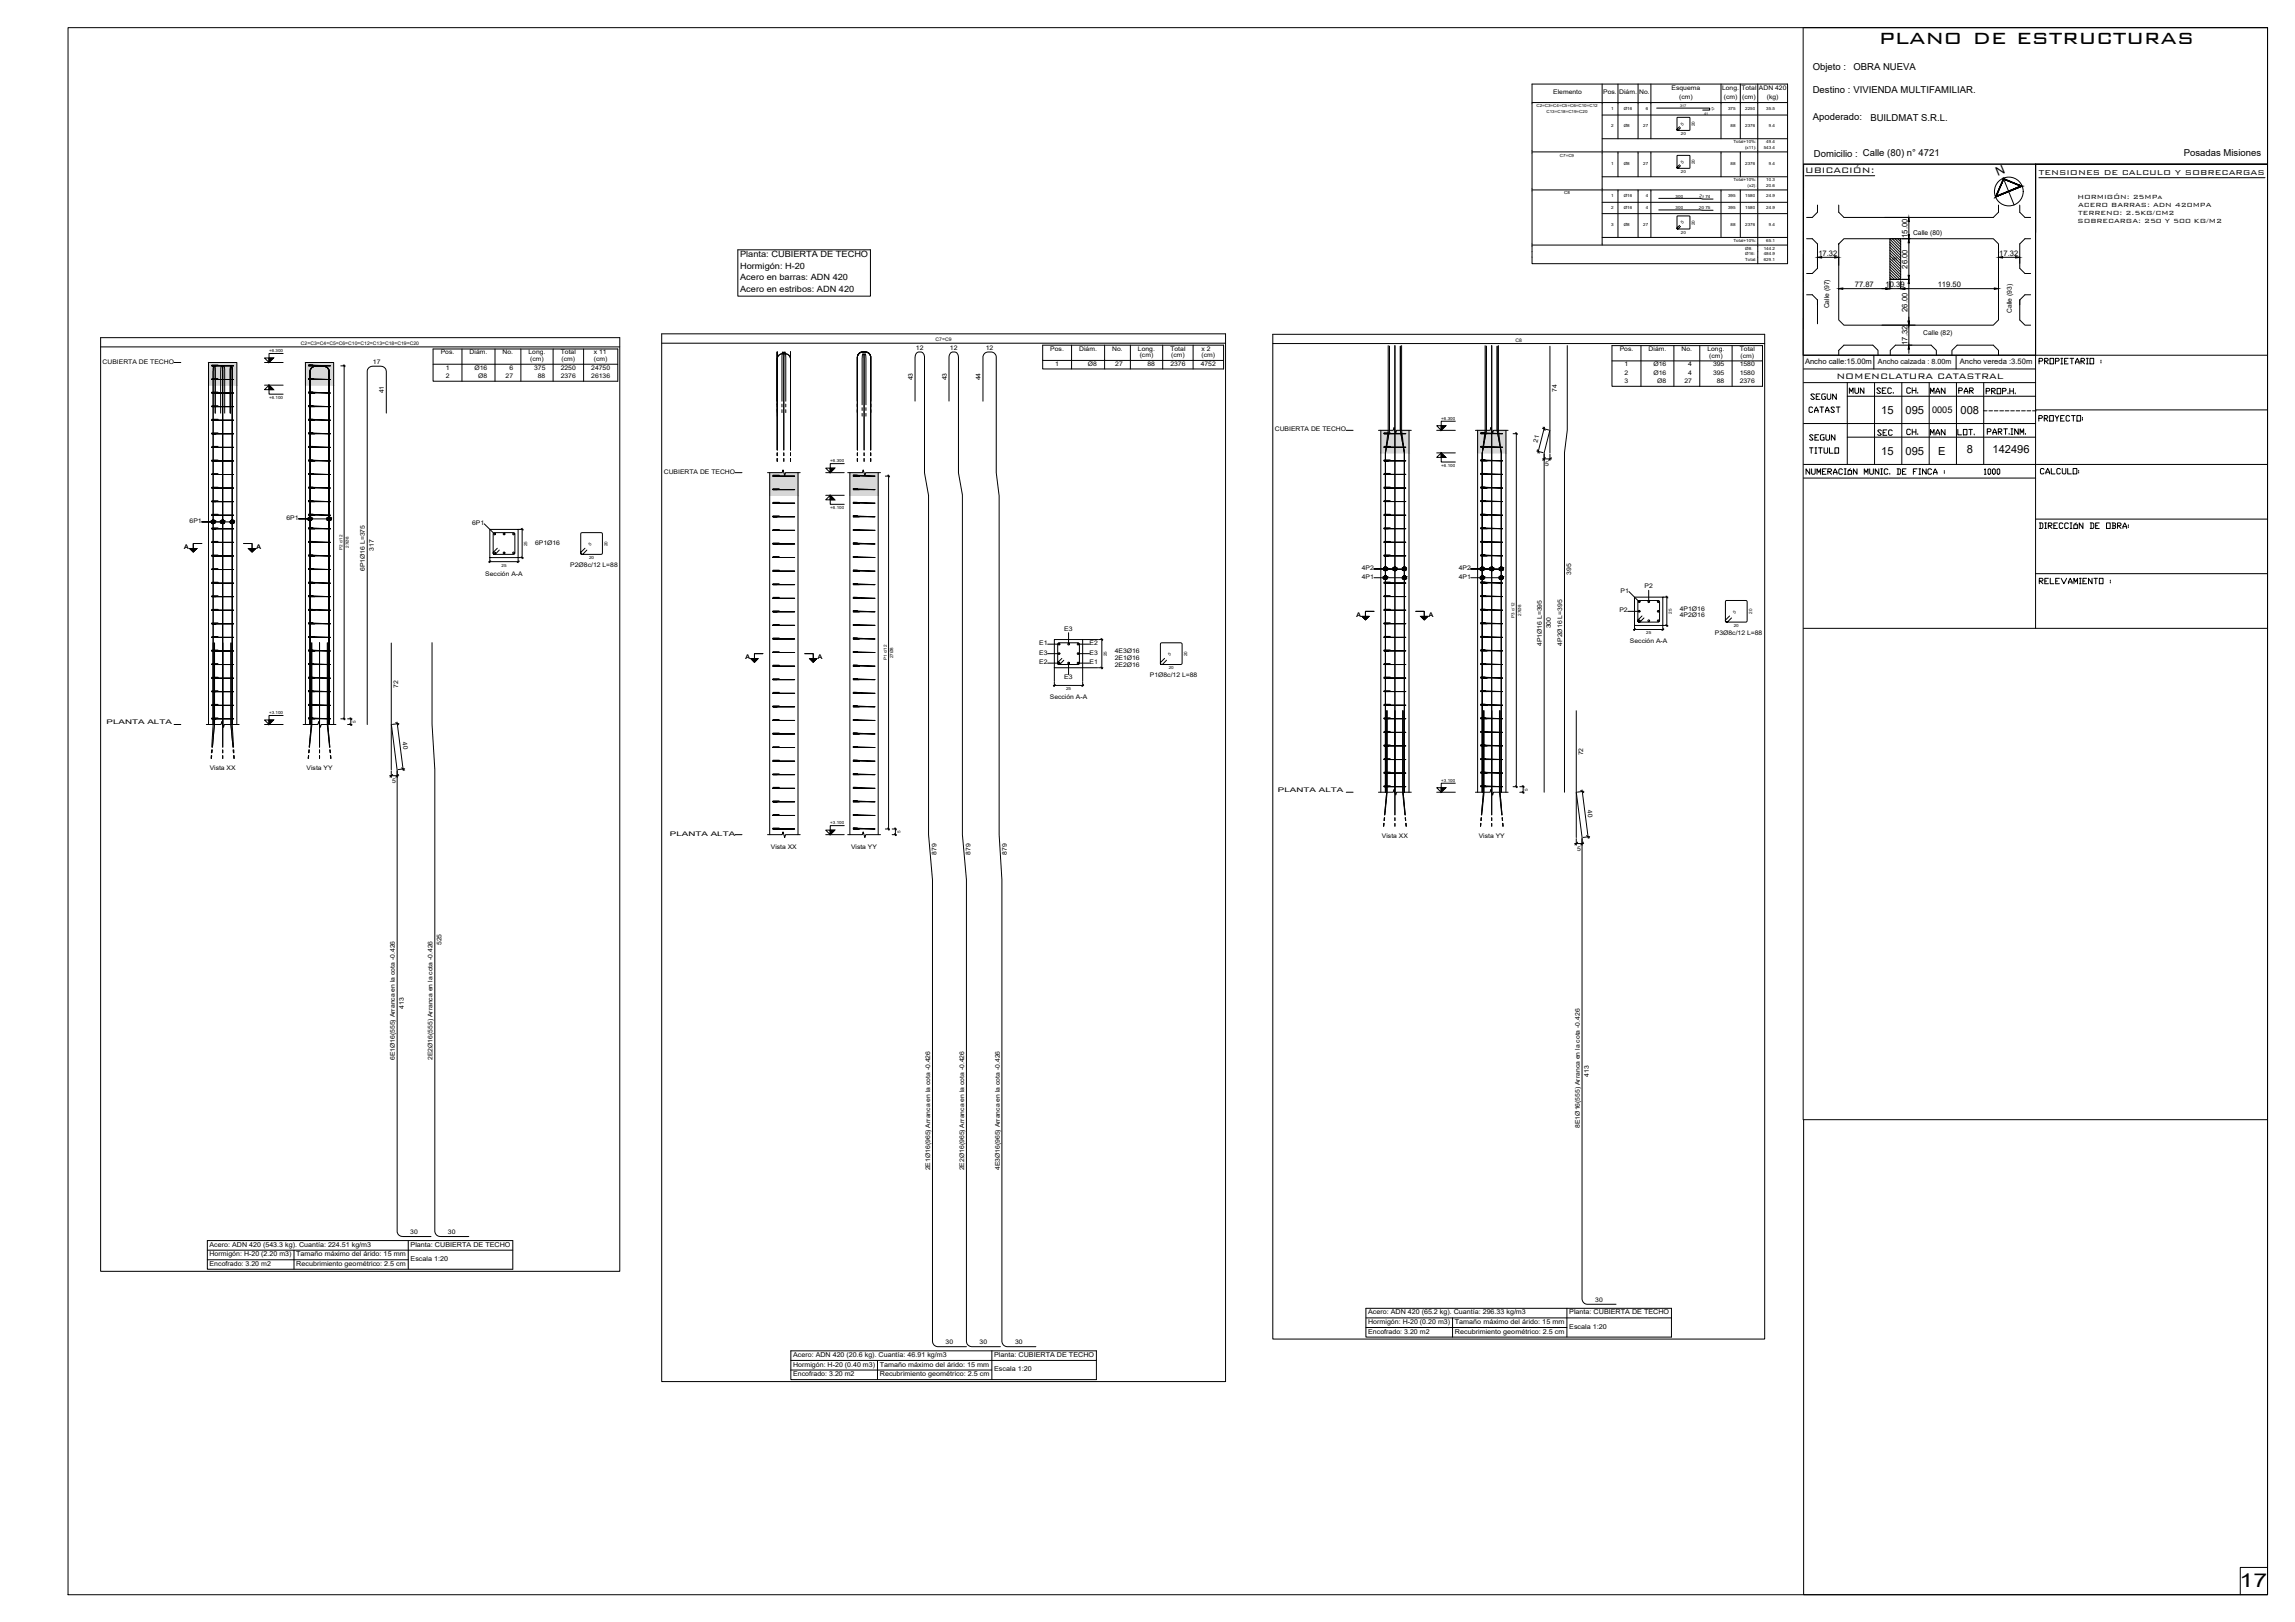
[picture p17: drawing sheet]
<svg xmlns="http://www.w3.org/2000/svg" width="841mm" height="594mm" viewBox="0 0 841 594" stroke-linecap="round" stroke-linejoin="round" font-family="sans-serif">
<defs><g id="words">
<text font-size="9.7" x="688.6" y="16">plano de estructuras</text>
<text font-size="7" x="820.7" y="581.4">17</text>
<g font-size="5.3">
<text x="662.5" y="147.5">SEGUN</text>
<text x="676.6" y="145.3">MUN</text>
<text x="686.5" y="145.3">SEC.</text>
<text x="697.4" y="145.3">CH.</text>
<text x="706.3" y="145.3">MAN</text>
<text x="716.5" y="145.3">PAR</text>
<text x="661.8" y="152.4">CATAST</text>
<text x="745.8" y="155.6">PROYECTO:</text>
<text x="697.4" y="160.5">CH.</text>
<text x="706.3" y="160.5">MAN</text>
<text x="716.1" y="160.5">LOT.</text>
<text x="661.8" y="167.2">TITULO</text>
<text x="660.8" y="175">NUMERACIÓN MUNIC. DE FINCA : 1000</text>
<text x="746.5" y="175">CALCULO:</text>
<text x="746.1" y="194.7">DIRECCIÓN DE OBRA:</text>
<text x="746.1" y="215.2">RELEVAMIENTO :</text>
</g>
<g font-size="4.9">
<text x="746.1" y="134.4">PROPIETARIO :</text>
<text x="726.7" y="145.3">PROP.H.</text>
<text x="686.9" y="160.5">SEC</text>
<text x="727.1" y="160.2">PART.INM.</text>
<text x="661.8" y="162.3">SEGUN</text>
</g>
<text font-size="4.5" x="732.1" y="64.6" transform="rotate(-23 732.1 64.6)">N</text>
<g font-size="4.1">
<text x="689.4" y="151.5">15</text>
<text x="698.3" y="151.5">095</text>
<text x="718.5" y="151.7">008</text>
<text x="689.4" y="166.5">15</text>
<text x="698.3" y="166.5">095</text>
<text x="710.2" y="166.5">E</text>
<text x="720.8" y="166.1">8</text>
<text x="730.2" y="166">142496</text>
</g>
<g font-size="3.9">
<text x="661.5" y="63.4">UBICACIÓN:</text>
<text x="673" y="138.8">NOMENCLATURA CATASTRAL</text>
</g>
<g font-size="3.5">
<text x="664.3" y="25.6">Objeto :</text>
<text x="679.2" y="25.5">OBRA NUEVA</text>
<text x="664.3" y="34.2">Destino : VIVIENDA MULTIFAMILIAR.</text>
<text x="664.3" y="43.9">Apoderado:</text>
<text x="685.4" y="44.2">BUILDMAT S.R.L.</text>
<text x="664.7" y="57.6">Domicilio : Calle (80) n° 4721</text>
<text x="800.3" y="57.3">Posadas Misiones</text>
<text x="747.2" y="64.3">TENSIONES DE CALCULO Y SOBRECARGAS</text>
</g>
<text font-size="3.4" x="708" y="151.2">0005</text>
<g font-size="3.2">
<text x="271.2" y="94.2">Planta: CUBIERTA DE TECHO</text>
<text x="271.2" y="98.4">Hormigón: H-20</text>
<text x="271.2" y="102.7">Acero en barras: ADN 420</text>
<text x="271.2" y="106.9">Acero en estribos: ADN 420</text>
</g>
<g font-size="2.9">
<text x="761.3" y="73">HORMIGÓN: 25MPa</text>
<text x="761.6" y="75.9">ACERO BARRAS: ADN 420MPA</text>
<text x="761.3" y="81.7">SOBRECARGA: 250 Y 500 KG/M2</text>
<text x="761.6" y="78.8">TERRENO: 2.5KG/CM2</text>
</g>
<g font-size="2.8">
<text x="699" y="87.1" transform="rotate(-90 699 87.1)">15.00</text>
<text x="666.4" y="93.7">17.32</text>
<text x="732.7" y="93.7">17.32</text>
<text x="699" y="98.4" transform="rotate(-90 699 98.4)">26.00</text>
<text x="679.7" y="105.2">77.87</text>
<text x="691" y="105.2">10.39</text>
<text x="710.1" y="105.2">119.50</text>
<text x="699" y="114.2" transform="rotate(-90 699 114.2)">26.00</text>
<text x="699" y="126.3" transform="rotate(-90 699 126.3)">17.32</text>
<text x="661.5" y="133.4">Ancho calle:15.00m</text>
<text x="718.2" y="133.4">Ancho vereda :3.50m</text>
</g>
<text font-size="2.7" x="688.2" y="133.4">Ancho calzada : 8.00m</text>
<text font-size="2.6" x="725.7" y="151.7">----------</text>
<g font-size="2.5">
<text x="701.1" y="86">Calle (80)</text>
<text x="670.3" y="113" transform="rotate(-90 670.3 113)">Calle (97)</text>
<text x="737.3" y="114.7" transform="rotate(-90 737.3 114.7)">Calle (93)</text>
<text x="704.8" y="122.7">Calle (82)</text>
<text x="76.8" y="456.6">Acero: ADN 420 (543.3 kg). Cuantía: 224.51 kg/m3</text>
<text x="76.8" y="460.1">Hormigón: H-20 (2.20 m3)</text>
<text x="108.5" y="460.1">Tamaño máximo del árido: 15 mm</text>
<text x="150.5" y="456.6">Planta: CUBIERTA DE TECHO</text>
<text x="150.5" y="461.9">Escala 1:20</text>
<text x="76.8" y="463.6">Encofrado: 3.20 m2</text>
<text x="108.5" y="463.6">Recubrimiento geométrico: 2.5 cm</text>
<text x="501.4" y="481.4">Acero: ADN 420 (65.2 kg). Cuantía: 296.33 kg/m3</text>
<text x="501.4" y="484.9">Hormigón: H-20 (0.20 m3)</text>
<text x="533.1" y="484.9">Tamaño máximo del árido: 15 mm</text>
<text x="575.1" y="481.4">Planta: CUBIERTA DE TECHO</text>
<text x="501.4" y="488.5">Encofrado: 3.20 m2</text>
<text x="533.1" y="488.5">Recubrimiento geométrico: 2.5 cm</text>
<text x="575.1" y="486.7">Escala 1:20</text>
<text x="290.7" y="497">Acero: ADN 420 (20.6 kg). Cuantía: 46.91 kg/m3</text>
<text x="364.3" y="497">Planta: CUBIERTA DE TECHO</text>
<text x="290.7" y="500.5">Hormigón: H-20 (0.40 m3)</text>
<text x="322.4" y="500.5">Tamaño máximo del árido: 15 mm</text>
<text x="364.3" y="502.3">Escala 1:20</text>
<text x="290.7" y="504">Encofrado: 3.20 m2</text>
<text x="322.4" y="504">Recubrimiento geométrico: 2.5 cm</text>
</g>
<g font-size="2.3">
<text x="569.2" y="34.6">Elemento</text>
<text x="587.5" y="34.6">Pos.</text>
<text x="593.3" y="34.6">Diám.</text>
<text x="600.7" y="34.6">No.</text>
<text x="612.6" y="33.1">Esquema</text>
<text x="631.1" y="33.1">Long.</text>
<text x="638.1" y="33.1">Total</text>
<text x="644.6" y="33.1">ADN 420</text>
<text x="615.3" y="36.1">(cm)</text>
<text x="631.7" y="36.1">(cm)</text>
<text x="638.4" y="36.1">(cm)</text>
<text x="647.5" y="36.1">(kg)</text>
<text x="161.5" y="129.8">Pos.</text>
<text x="172.1" y="129.8">Diám.</text>
<text x="184.2" y="129.8">No.</text>
<text x="193.7" y="129.8">Long.</text>
<text x="205.5" y="129.8">Total</text>
<text x="217.6" y="129.8">x 11</text>
<text x="335.7" y="128.1">12</text>
<text x="348.1" y="128.1">12</text>
<text x="361.3" y="128.1">12</text>
<text x="384.9" y="128.4">Pos.</text>
<text x="395.5" y="128.4">Diám.</text>
<text x="407.6" y="128.4">No.</text>
<text x="417" y="128.4">Long.</text>
<text x="417.7" y="130.9">(cm)</text>
<text x="428.9" y="128.4">Total</text>
<text x="429.2" y="130.9">(cm)</text>
<text x="440.3" y="128.4">x 2</text>
<text x="440.3" y="130.9">(cm)</text>
<text x="593.6" y="128.6">Pos.</text>
<text x="604.1" y="128.6">Diám.</text>
<text x="616.2" y="128.6">No.</text>
<text x="625.7" y="128.6">Long.</text>
<text x="626.3" y="131.1">(cm)</text>
<text x="637.5" y="128.6">Total</text>
<text x="637.8" y="131.1">(cm)</text>
<text x="37.6" y="133.2">CUBIERTA DE TECHO</text>
<text x="136.7" y="133.3">17</text>
<text x="163.3" y="135.4">1</text>
<text x="173.9" y="135.4">Ø16</text>
<text x="186.7" y="135.4">6</text>
<text x="194.3" y="132.3">(cm)</text>
<text x="195.7" y="135.4">375</text>
<text x="205.5" y="135.4">2250</text>
<text x="205.8" y="132.3">(cm)</text>
<text x="216.7" y="135.4">24750</text>
<text x="217.6" y="132.3">(cm)</text>
<text x="386.7" y="134">1</text>
<text x="398.7" y="134">Ø8</text>
<text x="408.7" y="134">27</text>
<text x="420.5" y="134">88</text>
<text x="428.9" y="134">2376</text>
<text x="440" y="134">4752</text>
<text x="595.3" y="134.2">1</text>
<text x="595.3" y="137.3">2</text>
<text x="605.9" y="134.2">Ø16</text>
<text x="605.9" y="137.3">Ø16</text>
<text x="618.7" y="134.2">4</text>
<text x="618.7" y="137.3">4</text>
<text x="627.8" y="134.2">395</text>
<text x="627.8" y="137.3">395</text>
<text x="637.5" y="134.2">1580</text>
<text x="637.5" y="137.3">1580</text>
<text x="163.3" y="138.5">2</text>
<text x="175.3" y="138.5">Ø8</text>
<text x="185.3" y="138.5">27</text>
<text x="197.1" y="138.5">88</text>
<text x="205.5" y="138.5">2376</text>
<text x="216.7" y="138.5">26136</text>
<text x="334.5" y="139.3" transform="rotate(-90 334.5 139.3)">43</text>
<text x="347" y="139.3" transform="rotate(-90 347 139.3)">43</text>
<text x="359.4" y="139.3" transform="rotate(-90 359.4 139.3)">44</text>
<text x="570.5" y="143.6" transform="rotate(-90 570.5 143.6)">74</text>
<text x="595.3" y="140.4">3</text>
<text x="607.3" y="140.4">Ø8</text>
<text x="617.3" y="140.4">27</text>
<text x="629.2" y="140.4">88</text>
<text x="637.5" y="140.4">2376</text>
<text x="140.7" y="144.1" transform="rotate(-90 140.7 144.1)">41</text>
<text x="467.1" y="158">CUBIERTA DE TECHO</text>
<text x="563.4" y="162.3" transform="rotate(-76 563.4 162.3)">21</text>
<text x="243.2" y="173.5">CUBIERTA DE TECHO</text>
<text x="566.2" y="170.8">5</text>
<text x="69.5" y="191.6">6P1</text>
<text x="105" y="190.5">6P1</text>
<text x="173" y="192.2">6P1</text>
<text x="67.5" y="201">A</text>
<text x="94" y="201">A</text>
<text x="137" y="201.8" transform="rotate(-90 137 201.8)">317</text>
<text x="196.1" y="199.7">6P1Ø16</text>
<text x="133.7" y="209.2" transform="rotate(-90 133.7 209.2)">6P1Ø16 L=375</text>
<text x="209" y="207.8">P2Ø8c/12 L=88</text>
<text x="499.1" y="208.8">4P2</text>
<text x="534.5" y="208.8">4P2</text>
<text x="177.8" y="210.9">Sección A-A</text>
<text x="499.1" y="212">4P1</text>
<text x="534.5" y="212">4P1</text>
<text x="575.8" y="210.5" transform="rotate(-90 575.8 210.5)">395</text>
<text x="602.7" y="215.4">P2</text>
<text x="593.9" y="217.1">P1</text>
<text x="497.1" y="225.9">A</text>
<text x="523.6" y="225.9">A</text>
<text x="593.4" y="224.3">P2</text>
<text x="615.6" y="223.7">4P1Ø16</text>
<text x="615.6" y="226.2">4P2Ø16</text>
<text x="390" y="230.9">E3</text>
<text x="568.3" y="230.1" transform="rotate(-90 568.3 230.1)">300</text>
<text x="628.4" y="232.6">P3Ø8c/12 L=88</text>
<text x="380.8" y="239.8">E3</text>
<text x="380.8" y="236.4">E1</text>
<text x="399.2" y="239.8">E3</text>
<text x="399.2" y="236.4">E2</text>
<text x="408.5" y="239.2">4E3Ø16</text>
<text x="565" y="236.6" transform="rotate(-90 565 236.6)">4P1Ø16 L=395</text>
<text x="572.5" y="236.5" transform="rotate(-90 572.5 236.5)">4P2Ø16 L=395</text>
<text x="597.3" y="235.7">Sección A-A</text>
<text x="273.1" y="241.4">A</text>
<text x="299.7" y="241.4">A</text>
<text x="380.8" y="243.3">E2</text>
<text x="399.2" y="243.3">E1</text>
<text x="408.5" y="241.7">2E1Ø16</text>
<text x="408.5" y="244.2">2E2Ø16</text>
<text x="145.9" y="251.8" transform="rotate(-90 145.9 251.8)">72</text>
<text x="390" y="248.7">E3</text>
<text x="421.4" y="248.1">P1Ø8c/12 L=88</text>
<text x="384.7" y="256.2">Sección A-A</text>
<text x="39.1" y="265.3">PLANTA ALTA</text>
<text x="147.5" y="271.8" transform="rotate(82 147.5 271.8)">40</text>
<text x="76.8" y="281.9">Vista XX</text>
<text x="112.4" y="281.9">Vista YY</text>
<text x="580.1" y="276.7" transform="rotate(-90 580.1 276.7)">72</text>
<text x="143.8" y="286.9">5</text>
<text x="468.3" y="290.3">PLANTA ALTA</text>
<text x="581.7" y="296.7" transform="rotate(83 581.7 296.7)">40</text>
<text x="245.5" y="306.1">PLANTA ALTA</text>
<text x="282.5" y="310.9">Vista XX</text>
<text x="311.9" y="310.9">Vista YY</text>
<text x="506.4" y="306.8">Vista XX</text>
<text x="541.9" y="306.8">Vista YY</text>
<text x="578" y="311.7">5</text>
<text x="343.2" y="313.2" transform="rotate(-90 343.2 313.2)">879</text>
<text x="355.6" y="313.2" transform="rotate(-90 355.6 313.2)">879</text>
<text x="368.9" y="313.2" transform="rotate(-90 368.9 313.2)">879</text>
<text x="161.8" y="346.2" transform="rotate(-90 161.8 346.2)">525</text>
<text x="148" y="369.5" transform="rotate(-90 148 369.5)">413</text>
<text x="144.7" y="388.3" transform="rotate(-90 144.7 388.3)">6E1Ø16(555) Arranca en la cota -0.426</text>
<text x="158.5" y="388.3" transform="rotate(-90 158.5 388.3)">2E2Ø16(555) Arranca en la cota -0.426</text>
<text x="582.3" y="394.3" transform="rotate(-90 582.3 394.3)">413</text>
<text x="579" y="413.1" transform="rotate(-90 579 413.1)">8E1Ø16(555) Arranca en la cota -0.426</text>
<text x="340.9" y="428.6" transform="rotate(-90 340.9 428.6)">2E1Ø16(965) Arranca en la cota -0.426</text>
<text x="353.3" y="428.6" transform="rotate(-90 353.3 428.6)">2E2Ø16(965) Arranca en la cota -0.426</text>
<text x="366.4" y="428.6" transform="rotate(-90 366.4 428.6)">4E3Ø16(965) Arranca en la cota -0.426</text>
<text x="150.4" y="452">30</text>
<text x="164.2" y="452">30</text>
<text x="584.6" y="476.9">30</text>
<text x="346.5" y="492.4">30</text>
<text x="359" y="492.4">30</text>
<text x="372" y="492.4">30</text>
</g>
<g font-size="1.8">
<text x="342.9" y="124.9">C7=C9</text>
<text x="555.3" y="125.1">C8</text>
<text x="110.3" y="126.3">C2=C3=C4=C5=C6=C10=C12=C13=C18=C19=C20</text>
</g>
<g font-size="1.5">
<text x="563" y="39.3">C2=C3=C4=C5=C6=C10=C12</text>
<text x="566.7" y="41.2">C13=C18=C19=C20</text>
<text x="590.5" y="40.3">1</text>
<text x="595" y="40.3">Ø16</text>
<text x="603.1" y="40.3">6</text>
<text x="633.3" y="40.3">375</text>
<text x="639.5" y="40.3">2250</text>
<text x="647.3" y="40.3">35.5</text>
<text x="590.5" y="46.5">2</text>
<text x="595" y="46.5">Ø8</text>
<text x="602.1" y="46.5">27</text>
<text x="616.6" y="46.1" transform="rotate(-47 616.6 46.1)">5</text>
<text x="621.1" y="46.3" transform="rotate(-90 621.1 46.3)">20</text>
<text x="634.2" y="46.5">88</text>
<text x="639.5" y="46.5">2376</text>
<text x="648.2" y="46.5">9.4</text>
<text x="616" y="49.5">20</text>
<text x="635.3" y="52.5">Total+10%:</text>
<text x="647.3" y="52.5">49.4</text>
<text x="571.7" y="57.3">C7=C9</text>
<text x="639.5" y="54.5">(x11):</text>
<text x="646.3" y="54.5">543.4</text>
<text x="590.5" y="60.5">1</text>
<text x="595" y="60.5">Ø8</text>
<text x="602.1" y="60.5">27</text>
<text x="616" y="63.5">20</text>
<text x="616.6" y="60" transform="rotate(-45 616.6 60)">5</text>
<text x="621.1" y="60.2" transform="rotate(-90 621.1 60.2)">20</text>
<text x="634.2" y="60.5">88</text>
<text x="639.5" y="60.5">2376</text>
<text x="648.2" y="60.5">9.4</text>
<text x="573.2" y="71.2">C8</text>
<text x="635.3" y="66.4">Total+10%:</text>
<text x="640.4" y="68.4">(x2):</text>
<text x="647.3" y="66.4">10.3</text>
<text x="647.3" y="68.4">20.6</text>
<text x="590.5" y="72.3">1</text>
<text x="590.5" y="76.5">2</text>
<text x="595" y="72.3">Ø16</text>
<text x="595" y="76.5">Ø16</text>
<text x="603.1" y="72.3">4</text>
<text x="603.1" y="76.5">4</text>
<text x="614" y="72.4">300</text>
<text x="614" y="76.6">300</text>
<text x="622.6" y="76.6" transform="rotate(6 622.6 76.6)">20</text>
<text x="622.7" y="72.3" transform="rotate(14 622.7 72.3)">21</text>
<text x="625" y="72.7">74</text>
<text x="625" y="76.7">75</text>
<text x="633.3" y="72.3">395</text>
<text x="633.3" y="76.5">395</text>
<text x="639.5" y="72.3">1580</text>
<text x="639.5" y="76.5">1580</text>
<text x="647.3" y="72.3">24.9</text>
<text x="647.3" y="76.5">24.9</text>
<text x="590.5" y="82.7">3</text>
<text x="595" y="82.7">Ø8</text>
<text x="602.1" y="82.7">27</text>
<text x="616.6" y="82.2" transform="rotate(-45 616.6 82.2)">5</text>
<text x="621.1" y="82.4" transform="rotate(-90 621.1 82.4)">20</text>
<text x="634.2" y="82.7">88</text>
<text x="639.5" y="82.7">2376</text>
<text x="648.2" y="82.7">9.4</text>
<text x="616" y="85.7">20</text>
<text x="635.3" y="88.7">Total+10%:</text>
<text x="647.3" y="88.7">65.1</text>
<text x="639.5" y="91.5">Ø8:</text>
<text x="639.5" y="93.4">Ø16:</text>
<text x="639.5" y="95.4">Total:</text>
<text x="646.3" y="91.5">144.2</text>
<text x="646.3" y="93.4">484.9</text>
<text x="646.3" y="95.4">629.1</text>
<text x="693.4" y="95.1">(8)</text>
<text x="98.6" y="128.9">+6.300</text>
<text x="98.6" y="146">+6.100</text>
<text x="528.2" y="153.7">+6.300</text>
<text x="304.2" y="169.3">+6.300</text>
<text x="528.2" y="170.9">+6.100</text>
<text x="304.2" y="186.4">+6.100</text>
<text x="125.5" y="201.5" transform="rotate(-90 125.5 201.5)">P2 c/12</text>
<text x="127.8" y="200.7" transform="rotate(-90 127.8 200.7)">27Ø8</text>
<text x="193.2" y="200" transform="rotate(-90 193.2 200)">25</text>
<text x="216.3" y="199.9" transform="rotate(-45 216.3 199.9)">5</text>
<text x="222.6" y="200" transform="rotate(-90 222.6 200)">20</text>
<text x="183.8" y="207.5">25</text>
<text x="215.9" y="204.9">20</text>
<text x="555" y="226.3" transform="rotate(-90 555 226.3)">P3 c/12</text>
<text x="557.4" y="225.5" transform="rotate(-90 557.4 225.5)">27Ø8</text>
<text x="612.6" y="224.8" transform="rotate(-90 612.6 224.8)">25</text>
<text x="635.8" y="224.7" transform="rotate(-47 635.8 224.7)">5</text>
<text x="642.1" y="224.8" transform="rotate(-90 642.1 224.8)">20</text>
<text x="603.2" y="232.3">25</text>
<text x="635.3" y="229.7">20</text>
<text x="325" y="241.8" transform="rotate(-90 325 241.8)">P1 c/12</text>
<text x="327.4" y="241.1" transform="rotate(-90 327.4 241.1)">27Ø8</text>
<text x="405.6" y="240.3" transform="rotate(-90 405.6 240.3)">25</text>
<text x="428.3" y="245.2">20</text>
<text x="428.8" y="240.3" transform="rotate(-45 428.8 240.3)">5</text>
<text x="435" y="240.3" transform="rotate(-90 435 240.3)">20</text>
<text x="390.7" y="252.8">25</text>
<text x="98.6" y="261.5">+3.100</text>
<text x="130.4" y="264.8" transform="rotate(-90 130.4 264.8)">5</text>
<text x="528.2" y="286.3">+3.100</text>
<text x="559.9" y="289.6" transform="rotate(-90 559.9 289.6)">5</text>
<text x="304.2" y="301.9">+3.100</text>
<text x="329.9" y="305.2" transform="rotate(-90 329.9 305.2)">5</text>
</g>
<g font-size="1.3">
<text x="615.7" y="39.3">317</text>
<text x="624.5" y="42">41</text>
<text x="628.3" y="40.7" transform="rotate(-90 628.3 40.7)">17</text>
</g>
</g></defs>
<!-- layer: TABLAS -->
<g fill="none" stroke="#000" stroke-width=".37">
<path d="M561.4 30.8h93.7v65.8h-93.7zM561.4 37.6h93.7M587.1 30.8v59M592.9 30.8v20M600.3 30.8v20M605 30.8v20M630.7 30.8v20M637.8 30.8v20M644.1 30.8v65.8M561.4 55.6h93.7M587.1 50.8h68M592.9 55.6v9.1"/>
<path d="M600.3 55.6v9.1M605 55.6v9.1M630.7 55.6v9.1M637.8 55.6v9.1M561.4 69.6h93.7M587.1 64.7h68M592.9 69.6v17.4M600.3 69.6v17.4M605 69.6v17.4M630.7 69.6v17.4M637.8 69.6v17.4M561.4 89.8h93.7"/>
<path d="M587.1 87h68"/>
</g>
<!-- layer: DESPIECES_TABLA -->
<path d="M607.1 39.6h19.4v.7h-2.5M615.5 46.4l-.9 .9v.4h4.6l-.1-4.7-4.5 .1v4.6h.3l1-.9M607.9 72.7h15.1l1 .2h3.8M607.9 76.9l19.9 .1M615.5 60.3l-.9 .9v.4h4.6l.1-4.6h-4.7v4.6h.4l.9-.9M615.5 82.6l-.9 .9 .1 .4h4.4l.1-4.7h-4.6v4.6l.3 .1 1-1" fill="none" stroke="#000" stroke-width=".37"/>
<!-- layer: TEXTO_TABLAS -->
<path d="M587.1 42.1h68M587.1 74.1h68M587.1 78.2h68" fill="none" stroke="#000" stroke-width=".37"/>
<!-- layer: ALZADO_NOMBRES_DE_LAS_PLANTAS -->
<path d="M63.8 132.8h2.5M493.4 157.6h2.5M269.4 173.1h2.5M63.8 265.4h2.5M493.4 290.2h2.5M269.4 305.7h2.5" fill="none" stroke="#000" stroke-width=".37"/>
<!-- layer: ALZADO_FORJADOS -->
<path d="M76.4 132.8h10.4v8.3h-10.4zM111.9 132.8h10.4v8.3h-10.4zM506 157.6h10.3v8.3h-10.3zM541.5 157.6h10.4v8.3h-10.4zM282.1 173.1h10.3v8.3h-10.3zM311.4 173.1h10.4v8.3h-10.4z" fill="none" stroke="#dad7d3" stroke-width=".37"/>
<g fill="#dad7d3" stroke="#dad7d3" stroke-width=".37">
<path d="M76.4 132.8l10.4 8.3v-8.3zM76.4 132.8l10.4 8.3h-10.4z"/>
<path d="M111.9 132.8l10.4 8.3v-8.3zM111.9 132.8l10.4 8.3h-10.4z"/>
<path d="M282.1 173.1l10.3 8.3v-8.3zM282.1 173.1l10.3 8.3h-10.3z"/>
<path d="M311.4 173.1l10.4 8.3v-8.3zM311.4 173.1l10.4 8.3h-10.4z"/>
<path d="M506 157.6l10.3 8.3v-8.3zM506 157.6l10.3 8.3h-10.3z"/>
<path d="M541.5 157.6l10.4 8.3v-8.3zM541.5 157.6l10.4 8.3h-10.4z"/>
</g>
<!-- layer: ALZADO_PILAR_DE_HORMIGON -->
<g fill="none" stroke="#000" stroke-width=".37">
<path d="M505.2 157.6h5.3l.4-1 .6 2 .3-1h5.4M506 157.6v132.6M516.3 157.6v132.6M540.7 157.6h5.4l.3-1 .6 2 .3-1h5.4M541.5 157.6v132.6M551.9 157.6v132.6M281.3 173.1h5.3l.3-1 .7 2.1 .3-1.1h5.3M282.1 173.1v132.6M292.4 173.1v132.6M310.6 173.1h5.4l.3-1 .6 2.1 .3-1.1h5.5M311.4 173.1v132.6M321.8 173.1v132.6"/>
<path d="M75.6 265.4h5.4l.3-1.1 .6 2.1 .3-1h5.4M76.4 265.4v-132.6h10.4v132.6M111.1 265.4h5.4l.3-1.1 .6 2.1 .3-1h5.4M111.9 265.4v-132.6h10.4v132.6M505.2 290.2h5.3l.4-1 .6 2 .3-1h5.4M540.7 290.2h5.4l.3-1 .6 2 .3-1h5.4M281.3 305.7h5.3l.3-1 .7 2.1 .3-1.1h5.3M310.6 305.7h5.4l.3-1 .6 2.1 .3-1.1h5.5"/>
</g>
<g fill="none" stroke="#000" stroke-width=".37">
<path d="M79.9 133.7h-2.3v.3h8h-8h1.6M79.9 138.7h-2.3v.3h8h-8h1.6M114.7 133.7h-1.6l8 .3h-8h2.3M114.7 138.7h-1.6l8 .3h-8h2.3M79.9 143.6h-2.3v.3h8h-8h1.6M79.9 148.6h-2.3v.3h8h-8h1.6M79.9 153.6h-2.3v.3h8h-8h1.6M79.9 158.6h-2.3v.3h8h-8h1.6M114.7 143.6h-1.6l8 .3h-8h2.3M114.7 148.6h-1.6l8 .3h-8h2.3M114.7 153.6h-1.6l8 .3h-8h2.3M114.7 158.6h-1.6l8 .3h-8h2.3"/>
<path d="M509.4 158.5h-2.2v.3h8h-8h1.6M544.2 158.5h-1.5l7.9 .3h-7.9h2.3M79.9 178.4h-2.3v.3h8h-8h1.6M79.9 173.5h-2.3v.3h8h-8h1.6M79.9 168.5h-2.3v.3h8h-8h1.6M79.9 163.5h-2.3v.3h8h-8h1.6M114.7 178.4h-1.6l8 .3h-8h2.3M114.7 173.5h-1.6l8 .3h-8h2.3M114.7 168.5h-1.6l8 .3h-8h2.3M114.7 163.5h-1.6l8 .3h-8h2.3M285.5 179h-2.2v.3h7.9h-7.9h1.5M285.5 174h-2.2v.4h7.9h-7.9h1.5"/>
<path d="M314.2 179h-1.5l7.9 .3h-7.9h2.2M314.2 174h-1.5l7.9 .4h-7.9h2.2M509.4 163.5h-2.2v.3h8h-8h1.6M509.4 168.5h-2.2v.3h8h-8h1.6M509.4 173.4h-2.2v.4h8h-8h1.6M509.4 178.4h-2.2v.3h8h-8h1.6M544.2 163.5h-1.5l7.9 .3h-7.9h2.3M544.2 168.5h-1.5l7.9 .3h-7.9h2.3M544.2 173.4h-1.5l7.9 .4h-7.9h2.3M544.2 178.4h-1.5l7.9 .3h-7.9h2.3M79.9 198.3h-2.3v.3h8h-8h1.6M79.9 193.4h-2.3v.3h8h-8h1.6"/>
<path d="M79.9 188.4h-2.3v.3h8h-8h1.6M79.9 183.4h-2.3v.3h8h-8h1.6M114.7 198.3h-1.6l8 .3h-8h2.3M114.7 193.4h-1.6l8 .3h-8h2.3M114.7 188.4h-1.6l8 .3h-8h2.3M114.7 183.4h-1.6l8 .3h-8h2.3M285.5 198.9h-2.2v.3h7.9h-7.9h1.5M285.5 193.9h-2.2v.3h7.9h-7.9h1.5M285.5 188.9h-2.2v.4h7.9h-7.9h1.5M285.5 184h-2.2v.3h7.9h-7.9h1.5M314.2 198.9h-1.5l7.9 .3h-7.9h2.2M314.2 193.9h-1.5l7.9 .3h-7.9h2.2"/>
<path d="M314.2 188.9h-1.5l7.9 .4h-7.9h2.2M314.2 184h-1.5l7.9 .3h-7.9h2.2M509.4 183.4h-2.2v.3h8h-8h1.6M509.4 188.4h-2.2v.3h8h-8h1.6M509.4 193.3h-2.2v.3h8h-8h1.6M509.4 198.3h-2.2v.3h8h-8h1.6M544.2 183.4h-1.5l7.9 .3h-7.9h2.3M544.2 188.4h-1.5l7.9 .3h-7.9h2.3M544.2 193.3h-1.5l7.9 .3h-7.9h2.3M544.2 198.3h-1.5l7.9 .3h-7.9h2.3M79.9 218.2h-2.3v.3h8h-8h1.6M79.9 213.2h-2.3v.4h8h-8h1.6"/>
<path d="M79.9 208.3h-2.3v.3h8h-8h1.6M79.9 203.3h-2.3v.3h8h-8h1.6M114.7 218.2h-1.6l8 .3h-8h2.3M114.7 213.2h-1.6l8 .4h-8h2.3M114.7 208.3h-1.6l8 .3h-8h2.3M114.7 203.3h-1.6l8 .3h-8h2.3M182.2 200.8l-1.4 1.4v.7h7.7v-7.7h-7.7v7.7h.8l1.4-1.4M214.4 200.8l-1.5 1.4v.7h7.7v-7.7h-7.7v7.7h.8l1.4-1.4M285.5 218.8h-2.2v.3h7.9h-7.9h1.5M285.5 213.8h-2.2v.3h7.9h-7.9h1.5M285.5 208.8h-2.2v.4h7.9h-7.9h1.5M285.5 203.8h-2.2v.4h7.9h-7.9h1.5"/>
<path d="M314.2 218.8h-1.5l7.9 .3h-7.9h2.2M314.2 213.8h-1.5l7.9 .3h-7.9h2.2M314.2 208.8h-1.5l7.9 .4h-7.9h2.2M314.2 203.8h-1.5l7.9 .4h-7.9h2.2M509.4 218.2h-2.2v.3h8h-8h1.6M509.4 213.2h-2.2v.3h8h-8h1.6M509.4 208.3h-2.2v.2h8h-8h1.6M509.4 203.3h-2.2v.3h8h-8h1.6M544.2 218.2h-1.5l7.9 .3h-7.9h2.3M544.2 213.2h-1.5l7.9 .3h-7.9h2.3M544.2 208.3h-1.5l7.9 .2h-7.9h2.3M544.2 203.3h-1.5l7.9 .3h-7.9h2.3"/>
<path d="M79.9 238.1h-2.3v.3h8h-8h1.6M79.9 233.1h-2.3v.3h8h-8h1.6M79.9 228.1h-2.3v.4h8h-8h1.6M79.9 223.2h-2.3v.3h8h-8h1.6M114.7 238.1h-1.6l8 .3h-8h2.3M114.7 233.1h-1.6l8 .3h-8h2.3M114.7 228.1h-1.6l8 .4h-8h2.3M114.7 223.2h-1.6l8 .3h-8h2.3M285.5 238.7h-2.2v.3h7.9h-7.9h1.5M285.5 233.7h-2.2v.3h7.9h-7.9h1.5M285.5 228.7h-2.2v.3h7.9h-7.9h1.5M285.5 223.7h-2.2v.4h7.9h-7.9h1.5"/>
<path d="M314.2 238.7h-1.5l7.9 .3h-7.9h2.2M314.2 233.7h-1.5l7.9 .3h-7.9h2.2M314.2 228.7h-1.5l7.9 .3h-7.9h2.2M314.2 223.7h-1.5l7.9 .4h-7.9h2.2M509.4 238.1h-2.2v.3h8h-8h1.6M509.4 233.1h-2.2v.3h8h-8h1.6M509.4 228.1h-2.2v.3h8h-8h1.6M509.4 223.2h-2.2v.3h8h-8h1.6M544.2 238.1h-1.5l7.9 .3h-7.9h2.3M544.2 233.1h-1.5l7.9 .3h-7.9h2.3M544.2 228.1h-1.5l7.9 .3h-7.9h2.3M544.2 223.2h-1.5l7.9 .3h-7.9h2.3"/>
<path d="M601.7 225.6l-1.4 1.4-.1 .5 .3 .4 7.5-.2v-7.6h-7.7v7.6l.6 .2 1.5-1.6M633.8 225.6l-1.4 1.4-.1 .5 .3 .4 7.5-.2v-7.6h-7.7v7.6l.6 .2 1.5-1.6M79.9 258h-2.3v.3h8h-8h1.6M79.9 253h-2.3v.3h8h-8h1.6M79.9 248h-2.3v.4h8h-8h1.6M79.9 243h-2.3v.4h8h-8h1.6M114.7 258h-1.6l8 .3h-8h2.3M114.7 253h-1.6l8 .3h-8h2.3M114.7 248h-1.6l8 .4h-8h2.3M114.7 243h-1.6l8 .4h-8h2.3M285.5 258.5h-2.2v.4h7.9h-7.9h1.5M285.5 253.6h-2.2v.3h7.9h-7.9h1.5"/>
<path d="M285.5 248.6h-2.2v.3h7.9h-7.9h1.5M285.5 243.6h-2.2v.4h7.9h-7.9h1.5M314.2 258.5h-1.5l7.9 .4h-7.9h2.2M314.2 253.6h-1.5l7.9 .3h-7.9h2.2M314.2 248.6h-1.5l7.9 .3h-7.9h2.2M314.2 243.6h-1.5l7.9 .4h-7.9h2.2M389.1 241.1l-1.4 1.4v.8h7.7v-7.7h-7.7v7.7h.8l1.3-1.5M426.8 241.1l-1.4 1.4v.8h7.6v-7.7h-7.6v7.7h.7l1.4-1.5M509.4 258h-2.2v.3h8h-8h1.6M509.4 253h-2.2v.3h8h-8h1.6M509.4 248h-2.2v.3h8h-8h1.6M509.4 243h-2.2v.4h8h-8h1.6"/>
<path d="M544.2 258h-1.5l7.9 .3h-7.9h2.3M544.2 253h-1.5l7.9 .3h-7.9h2.3M544.2 248h-1.5l7.9 .3h-7.9h2.3M544.2 243h-1.5l7.9 .4h-7.9h2.3M79.9 262.9h-2.3v.4h8h-8h1.6M114.7 262.9h-1.6l8 .4h-8h2.3M285.5 278.4h-2.2v.4h7.9h-7.9h1.5M285.5 273.5h-2.2v.3h7.9h-7.9h1.5M285.5 268.5h-2.2v.3h7.9h-7.9h1.5M285.5 263.5h-2.2v.4h7.9h-7.9h1.5M314.2 278.4h-1.5l7.9 .4h-7.9h2.2M314.2 273.5h-1.5l7.9 .3h-7.9h2.2"/>
<path d="M314.2 268.5h-1.5l7.9 .3h-7.9h2.2M314.2 263.5h-1.5l7.9 .4h-7.9h2.2M509.4 277.8h-2.2v.4h8h-8h1.6M509.4 272.9h-2.2v.3h8h-8h1.6M509.4 267.9h-2.2v.3h8h-8h1.6M509.4 262.9h-2.2v.3h8h-8h1.6M544.2 277.8h-1.5l7.9 .4h-7.9h2.3M544.2 272.9h-1.5l7.9 .3h-7.9h2.3M544.2 267.9h-1.5l7.9 .3h-7.9h2.3M544.2 262.9h-1.5l7.9 .3h-7.9h2.3M285.5 298.3h-2.2v.4h7.9h-7.9h1.5M285.5 293.3h-2.2v.4h7.9h-7.9h1.5"/>
<path d="M285.5 288.4h-2.2v.3h7.9h-7.9h1.5M285.5 283.4h-2.2v.3h7.9h-7.9h1.5M314.2 298.3h-1.5l7.9 .4h-7.9h2.2M314.2 293.3h-1.5l7.9 .4h-7.9h2.2M314.2 288.4h-1.5l7.9 .3h-7.9h2.2M314.2 283.4h-1.5l7.9 .3h-7.9h2.2M509.4 287.8h-2.2v.3h8h-8h1.6M509.4 282.8h-2.2v.3h8h-8h1.6M544.2 287.8h-1.5l7.9 .3h-7.9h2.3M544.2 282.8h-1.5l7.9 .3h-7.9h2.3M285.5 303.3h-2.2v.3h7.9h-7.9h1.5M314.2 303.3h-1.5l7.9 .3h-7.9h2.2"/>
</g>
<g fill="none" stroke="#000" stroke-width=".37">
<path d="M84.5 134.2a.88 .88 0 0 1 .6 1.2v130v-129.8a1.14 1.14 0 0 0-.5-1.5l-.2 1v16.2zM114 135l1.2-.8 3.4-.1a1.95 1.95 0 0 1 2 2v129.3v-129.3a1.95 1.95 0 0 0-2-2h-3a2.02 2.02 0 0 0-2 2v15.2v-15.4zM114.3 134.6l-.7 1.3v129.5v-129.3a2.02 2.02 0 0 1 2-2h3a1.95 1.95 0 0 1 2 2v15.2v-15.2a1.95 1.95 0 0 0-2-2h-3zM508.7 126.6v31l-1 8.1v124.5v-124.4l1.5-8.1v-30.9M511.2 126.6v163.6M513.6 126.6v31l1 8.1v124.5v-124.4l-1.4-8.1v-30.9v30.9l1.4 8.1v124.4M544.2 126.6v31l-1 8.3v124.3v-124.2l1.5-8.5v-30.7v30.7l-1.5 8.5v124.2M546.7 126.6v163.6M549.1 126.6v31l1.1 8.3v124.3v-124.2l-1.6-8.5v-30.7M568 126.8v30.7l-2.1 8.3v124.4M574.3 126.6v31l-1 8.1v124.5M78.9 151.3v-15.7a1.09 1.09 0 0 0-.6-1.5l-.2 1.8v129.5"/>
<path d="M80.9 151.3v-15.7a1.05 1.05 0 0 1 .5-1.5l.2 1.5v129.8v-129.6a1.27 1.27 0 0 1 .5-1.7l.2 1.2v16M113.6 151.3v-15.2a2.02 2.02 0 0 1 2-2h3a1.95 1.95 0 0 1 2 2v129.3M120.6 151.3v-15.2a1.95 1.95 0 0 0-2-2h-3a2.02 2.02 0 0 0-2 2v129.3M141.6 151.3v-15.2a2.02 2.02 0 0 0-2-2h-3a1.95 1.95 0 0 0-2 2v129.3M284.8 146.9v-18v35.9v-33.2a1.89 1.89 0 0 1 2-2h.9a1.89 1.89 0 0 1 2 2v16.7M284.8 147.9v1.1M284.8 149.3v1.8M284.8 151.4v1M286.6 147v-16.8a.83 .83 0 0 1 .4-1.2l.2 .9v34.9l.2-35.4a.29 .29 0 0 1 0-.4 .29 .29 0 0 1 .4 0 .29 .29 0 0 1 0 .4l.2 17.6M286.6 148v1M286.6 150v1.1M288 148v1"/>
<path d="M288 150v1.1M289.7 146.9v-18v35.9v-33.2a1.89 1.89 0 0 0-2-2h-.9a1.89 1.89 0 0 0-2 2v16.7M289.7 147.9v1.1M289.7 149.3v1.8M289.7 151.4v1M314.2 146.9v-16a2.02 2.02 0 0 1 2-2h.9a1.95 1.95 0 0 1 2 2v33.9M314.2 147.9v1.1M314.2 150v1.1M315.9 148.3l.1-17.3a1 1 0 0 1 .4-1.4l.3 1.6v33.6v-33.8a1 1 0 0 1 .4-1.4l.2 1.4v17.3M315.9 149.3v1M315.9 151.4v1M317.3 149.3v1"/>
<path d="M317.3 151.4v1M319.1 146.9v-16a1.95 1.95 0 0 0-2-2h-.9a2.02 2.02 0 0 0-2 2v33.9M319.1 147.9v1.1M319.1 150v1.1M335.3 146.9v-16a1.8 1.8 0 0 1 1.5-2h.6a1.82 1.82 0 0 1 1.4 2v42.3l1.5 8.3v124.2l1.4 16.5v169.1a2.02 2.02 0 0 0 2 1.9h10.5M347.8 146.9v-16a1.82 1.82 0 0 1 1.4-2h.6a1.82 1.82 0 0 1 1.4 2v42.3l1.5 8v124.5l1.5 16.5v169.1a2.02 2.02 0 0 0 2 1.9h10.4M360.2 147v-16.1a1.95 1.95 0 0 1 2-2h.9a1.95 1.95 0 0 1 2 2v42.2l1 8.3v124.3l1.1 16.5v169.1a2.02 2.02 0 0 0 1.9 1.9h10.5M284.8 165.9v1M284.8 168v1M287.2 165.9v1M287.2 168v1M289.7 165.9v1"/>
<path d="M289.7 168v1M314.2 165.9v1M314.2 168v1M316.7 165.9v1M316.7 168v1M319.1 165.9v1M319.1 168v1M78.1 235.4v29.9l-.5 8.4M78.6 235.5v29.7l-.7 8.5M81.6 235.4v38.3M84.6 235.5v29.9l.8 8.3M85.1 235.4v29.9l.5 8.4"/>
<path d="M114.1 235.5v29.9l-.8 8.3M114.3 235.4v30l-.9 8.3M117.1 235.4v38.3M119.9 235.4v30l.9 8.3M120.1 235.5v29.9l.8 8.3M143.4 235.5v29.7l2.1 16.7v169a1.95 1.95 0 0 0 2 2h10.4M158.3 235.4v29.9l1 16.6v169a2.02 2.02 0 0 0 2 2h10.5M77.4 276.7l-.1 1.1M77.6 276.7l-.1 1.1M77.6 274.7l-.1 1M77.8 274.7l-.2 1M81.6 274.7v1"/>
<path d="M81.6 276.7v1.1M85.5 274.7l.1 1M85.6 276.7l.1 1.1M85.7 274.7v1M85.8 276.7l.1 1.1M113.1 276.7l-.2 1.1M113.1 276.7l-.1 1.1M113.2 274.7v1M113.3 274.7l-.1 1M117.1 274.7v1M117.1 276.7v1.1M120.9 274.7l.1 1"/>
<path d="M120.9 274.7l.2 1M121.2 276.7v1.1M508.2 260.3v29.9l-.8 8.3M508.3 260.3v29.9l-.8 8.3M511.2 260.3v38.2M514 260.3v29.9l.9 8.3M514.2 260.3v29.9l.7 8.3M543.6 260.3v29.9l-.7 8.3M543.9 260.3v29.9l-.9 8.3M546.7 260.3v38.2M549.5 260.3v29.9l.8 8.3M549.7 260.3v29.9l.7 8.3"/>
<path d="M577.6 260.3v29.9l2.2 16.4v169.1a2.02 2.02 0 0 0 1.9 2h10.5M507.3 299.5l-.1 1M511.2 299.5v1M514.9 299.5l.2 1M515 299.5l.1 1M542.8 299.5l-.1 1M542.9 299.5l-.1 1M546.7 299.5v1M550.5 299.5v1M550.5 299.5l.1 1M507.1 301.6l-.1 1M507.2 301.6l-.1 1"/>
<path d="M511.2 301.6v1M515.2 301.6l.1 1M542.6 301.6l-.1 1M546.7 301.6v1M550.7 301.6l.1 1"/>
<circle cx="181.3" cy="195.6" r=".32"/>
<circle cx="184.7" cy="195.6" r=".32"/>
<circle cx="188.2" cy="195.6" r=".32"/>
<circle cx="181.3" cy="202.5" r=".32"/>
<circle cx="184.7" cy="202.5" r=".32"/>
<circle cx="188.2" cy="202.5" r=".32"/>
<circle cx="388.1" cy="235.9" r=".32"/>
<circle cx="388.1" cy="239.4" r=".32"/>
<circle cx="391.6" cy="235.9" r=".32"/>
<circle cx="395.1" cy="235.9" r=".32"/>
<circle cx="395.1" cy="239.4" r=".32"/>
<circle cx="600.7" cy="220.4" r=".32"/>
<circle cx="600.7" cy="223.9" r=".32"/>
<circle cx="600.7" cy="227.4" r=".32"/>
<circle cx="604.2" cy="227.4" r=".32"/>
<circle cx="604.2" cy="220.4" r=".32"/>
<circle cx="607.7" cy="220.4" r=".32"/>
<circle cx="607.7" cy="227.4" r=".32"/>
<circle cx="607.7" cy="223.9" r=".32"/>
<circle cx="388.1" cy="242.9" r=".32"/>
<circle cx="391.6" cy="242.9" r=".32"/>
<circle cx="395.1" cy="242.9" r=".32"/>
</g>
<!-- layer: ALZADO_SEGMENTOS_DE_CORTE_DE_SECCIONES -->
<path d="M74 199.1h-3.2v1.8M89.3 199.1h3.1v1.8M69.6 200.9h2.5l-1.3 1.3zM91.1 200.9h2.5l-1.2 1.3zM279.6 239.4h-3.1v1.9M294.9 239.4h3.1v1.9M499.2 225.8h2.4l-1.2 1.2zM503.5 223.9h-3.1v1.9M518.8 223.9h3.1v1.9M520.7 225.8h2.5l-1.3 1.2zM275.3 241.3h2.4l-1.2 1.2zM296.8 241.3h2.5l-1.3 1.2z" fill="none" stroke="#000" stroke-width=".37"/>
<path d="M69.6 200.9h2.5l-1.3 1.3zM91.1 200.9h2.5l-1.2 1.3zM499.2 225.8h2.4l-1.2 1.2zM520.7 225.8h2.5l-1.3 1.2zM275.3 241.3h2.4l-1.2 1.2zM296.8 241.3h2.5l-1.3 1.2z" fill="#000" stroke="#000" stroke-width=".37"/>
<g fill="none" stroke="#000" stroke-width=".37">
<path d="M74 191.1h11.1M78.1 191.1h-4.1h7.6M113.6 190h-4.2h11.2M503.5 211.6h11.1M503.5 208.4h11.1M507.7 208.4h-4.2h7.7M539 211.6h11.2M539 208.4h11.2M543.2 208.4h-4.2h7.7"/>
<circle cx="78.1" cy="191.1" r=".66"/>
<circle cx="81.6" cy="191.1" r=".66"/>
<circle cx="85.1" cy="191.1" r=".66"/>
<circle cx="113.6" cy="190" r=".66"/>
<circle cx="120.6" cy="190" r=".66"/>
<circle cx="507.7" cy="211.6" r=".66"/>
<circle cx="507.7" cy="208.4" r=".66"/>
<circle cx="511.2" cy="208.4" r=".66"/>
<circle cx="514.7" cy="208.4" r=".66"/>
<circle cx="514.7" cy="211.6" r=".66"/>
<circle cx="543.2" cy="211.6" r=".66"/>
<circle cx="543.2" cy="208.4" r=".66"/>
<circle cx="546.7" cy="208.4" r=".66"/>
<circle cx="550.2" cy="211.6" r=".66"/>
<circle cx="550.2" cy="208.4" r=".66"/>
</g>
<g fill="#000" stroke="#000" stroke-width=".37">
<path d="M78 191.8h.2zM78 191.8h.3zM81.4 191.8h.3zM85 191.8h.2zM85 191.8h.3zM113.5 190.7h.2zM113.5 190.7h.3zM120.4 190.7h.2zM120.4 190.7h.3zM507.5 212.2h.3zM507.5 209h.3zM507.5 209h.4z"/>
<path d="M507.5 212.2h.2zM511 209h.3zM514.5 212.2h.2zM514.5 212.2h.3zM514.5 209h.2zM514.5 209h.3zM543.1 212.2h.2zM543.1 209h.2zM546.5 209h.2zM546.5 209h.3zM550 212.2h.2zM550 212.2h.3z"/>
<path d="M550 209h.2zM550 209h.3z"/>
<path d="M78 190.5h.3zM78 190.5h.3z"/>
<path d="M78 190.5h.3zM77.9 190.5h.4z"/>
<path d="M77.9 190.5l.5 .1zM77.9 190.5l.5 .1z"/>
<path d="M77.9 191.8h.4zM77.9 191.8h.4z"/>
<path d="M77.9 190.6h.5zM77.8 190.6h.6z"/>
<path d="M77.9 191.7h.5zM77.9 191.7l.4 .1z"/>
<path d="M77.8 190.6h.7zM77.7 190.6h.8z"/>
<path d="M77.8 191.7h.6zM77.8 191.7h.6z"/>
<path d="M77.7 190.6h.9zM77.7 190.6h.9z"/>
<path d="M77.7 191.7h.8zM77.7 191.7h.7z"/>
<path d="M77.7 190.6l.9 .1zM77.7 190.6l.9 .1z"/>
<path d="M77.7 191.7h.9zM77.7 191.7h.8z"/>
<path d="M77.6 190.7h1.1zM77.6 190.7h1.1z"/>
<path d="M77.6 191.6h1zM77.6 191.6l1 .1z"/>
<path d="M77.6 190.7l1.1 .1zM77.6 190.7l1.1 .1z"/>
<path d="M77.6 191.5h1.1zM77.6 191.5l1 .1z"/>
<path d="M77.6 190.8l1.1 .1zM77.6 190.8l1.1 .1z"/>
<path d="M77.6 190.9h1.1zM77.6 190.9h1.1z"/>
<path d="M77.6 191.4l1.1 .1zM77.6 191.4l1.1 .1z"/>
<path d="M77.6 191.5h1.1zM77.6 191.5h1.1z"/>
<path d="M77.5 190.9h1.2zM77.5 190.9h1.2z"/>
<path d="M77.5 190.9l1.3 .1zM77.5 190.9l1.3 .1z"/>
<path d="M77.5 191.3l1.2 .1zM77.5 191.3l1.2 .1z"/>
<path d="M77.5 191.4h1.2zM77.5 191.4h1.2z"/>
<path d="M77.5 191l1.3 .1zM77.5 191l1.3 .1z"/>
<path d="M77.5 191.1h1.3zM77.5 191.1h1.3z"/>
<path d="M77.5 191.1l1.3 .1zM77.5 191.1l1.3 .1z"/>
<path d="M77.5 191.2l1.3 .1zM77.5 191.2l1.3 .1z"/>
<path d="M77.5 191.3h1.3zM77.5 191.3h1.2z"/>
<path d="M81.5 190.5h.2zM81.5 190.5h.2z"/>
<path d="M81.4 190.5h.4zM81.4 190.5h.4z"/>
<path d="M81.4 190.5l.5 .1zM81.3 190.6h.6z"/>
<path d="M81.4 191.8h.4zM81.4 191.8h.3z"/>
<path d="M81.3 190.6h.6zM81.3 190.6h.6z"/>
<path d="M81.3 191.7h.6zM81.3 191.7l.5 .1z"/>
<path d="M81.3 190.6h.7zM81.3 190.6h.7z"/>
<path d="M81.3 191.7h.6zM81.3 191.7h.6z"/>
<path d="M81.2 190.6h.8zM81.2 190.6h.8z"/>
<path d="M81.2 191.7h.8zM81.2 191.7h.7z"/>
<path d="M81.2 190.6l.9 .1zM81.2 190.6l.9 .1z"/>
<path d="M81.2 191.7h.8zM81.2 191.7h.8z"/>
<path d="M81.1 190.7h1zM81.1 190.7h1z"/>
<path d="M81.1 191.6h1zM81.1 191.6l.9 .1z"/>
<path d="M81.1 190.7l1.1 .1zM81.1 190.7l1.1 .1z"/>
<path d="M81.1 191.5h1zM81.1 191.5l1 .1z"/>
<path d="M81.1 190.8l1.1 .1zM81.1 190.8l1.1 .1z"/>
<path d="M81.1 191.5h1.1zM81.1 191.5h1z"/>
<path d="M81 190.9h1.2zM81 190.9h1.2z"/>
<path d="M81 190.9h1.3zM81 190.9h1.3z"/>
<path d="M81 191.4h1.2zM81 191.4h1.2z"/>
<path d="M81 191.4h1.2zM81 191.4l1.2 .1z"/>
<path d="M81 190.9l1.3 .1zM81 190.9l1.3 .1z"/>
<path d="M80.9 191l1.4 .1zM80.9 191l1.4 .1z"/>
<path d="M80.9 191.1h1.4zM80.9 191.1h1.4z"/>
<path d="M80.9 191.1l1.4 .1zM80.9 191.1l1.4 .1z"/>
<path d="M80.9 191.2l1.4 .1zM80.9 191.2l1.4 .1z"/>
<path d="M80.9 191.3h1.4zM80.9 191.3h1.4z"/>
<path d="M81 191.3h1.3zM81 191.3l1.2 .1z"/>
<path d="M85 190.5h.3zM85 190.5h.3z"/>
<path d="M85 190.5h.3zM84.9 190.5h.4z"/>
<path d="M84.9 190.5l.4 .1zM84.9 190.5l.4 .1z"/>
<path d="M84.9 191.8h.4zM84.9 191.8h.4z"/>
<path d="M84.8 190.6h.6zM84.8 190.6h.6z"/>
<path d="M84.8 191.7h.5zM84.8 191.7l.5 .1z"/>
<path d="M84.8 190.6h.7zM84.8 190.6h.7z"/>
<path d="M84.8 191.7h.6zM84.8 191.7h.5z"/>
<path d="M84.7 190.6h.8zM84.7 190.6h.8z"/>
<path d="M84.7 191.7h.8zM84.7 191.7h.7z"/>
<path d="M84.7 190.6l.9 .1zM84.7 190.6l.9 .1z"/>
<path d="M84.7 191.7h.8zM84.7 191.7h.8z"/>
<path d="M84.6 190.7h1zM84.6 190.7h1z"/>
<path d="M84.6 191.6h1zM84.6 191.6l.9 .1z"/>
<path d="M84.6 190.7l1 .1zM84.6 190.7l1 .1z"/>
<path d="M84.6 191.5h1zM84.6 191.5l1 .1z"/>
<path d="M84.5 190.8l1.2 .1zM84.5 190.8l1.2 .1z"/>
<path d="M84.5 191.5h1.1zM84.5 191.5h1.1z"/>
<path d="M84.5 190.9h1.2zM84.5 190.9h1.2z"/>
<path d="M84.5 190.9h1.2zM84.5 190.9h1.2z"/>
<path d="M84.5 191.4h1.2zM84.5 191.4h1.2z"/>
<path d="M84.5 191.4h1.2zM84.5 191.4l1.1 .1z"/>
<path d="M84.5 190.9l1.2 .1zM84.5 190.9l1.2 .1z"/>
<path d="M84.5 191l1.2 .1zM84.5 191l1.2 .1z"/>
<path d="M84.4 191.1h1.4zM84.4 191.1h1.4z"/>
<path d="M84.4 191.2l1.3 .1zM84.4 191.2l1.3 .1z"/>
<path d="M84.5 191.3h1.2zM84.5 191.3h1.2z"/>
<path d="M84.5 191.3h1.2zM84.5 191.3l1.2 .1z"/>
<path d="M84.4 191.1h1.4zM84.4 191.1l1.3 .1z"/>
<path d="M113.5 189.4h.3zM113.5 189.4h.3z"/>
<path d="M113.5 189.4h.3zM113.4 189.4h.4z"/>
<path d="M113.4 189.4l.5 .1zM113.4 189.4l.5 .1z"/>
<path d="M113.4 190.7h.4zM113.4 190.7h.4z"/>
<path d="M113.4 189.5h.6zM113.3 189.5h.7z"/>
<path d="M113.4 190.6h.5zM113.4 190.6l.4 .1z"/>
<path d="M113.3 189.5h.7zM113.2 189.5h.8z"/>
<path d="M113.3 190.6h.7zM113.3 190.6h.6z"/>
<path d="M113.2 189.5h.8zM113.2 189.5h.8z"/>
<path d="M113.2 190.6h.8zM113.2 190.6h.8z"/>
<path d="M113.2 189.5l.9 .1zM113.2 189.5l.9 .1z"/>
<path d="M113.2 190.6h.8zM113.2 190.6h.8z"/>
<path d="M113.2 189.6h.9zM113.2 189.6h.9z"/>
<path d="M113.2 190.5h.9zM113.2 190.5l.8 .1z"/>
<path d="M113.1 189.6l1.1 .1zM113.1 189.6l1.1 .1z"/>
<path d="M113.1 190.5h1zM113.1 190.5h1z"/>
<path d="M113.1 189.7l1.1 .1zM113.1 189.7l1.1 .1z"/>
<path d="M113.1 190.4h1.1zM113.1 190.4l1 .1z"/>
<path d="M113 189.8h1.2zM113 189.8h1.2z"/>
<path d="M113 189.8l1.3 .1zM113 189.8l1.3 .1z"/>
<path d="M113 190.3h1.2zM113 190.3h1.2z"/>
<path d="M113 190.3h1.2zM113 190.3l1.2 .1z"/>
<path d="M113 189.9h1.3zM113 189.9h1.3z"/>
<path d="M113 189.9l1.3 .1zM113 189.9l1.3 .1z"/>
<path d="M112.9 190h1.4zM112.9 190h1.4z"/>
<path d="M112.9 190.1l1.4 .1zM112.9 190.1l1.4 .1z"/>
<path d="M113 190.2h1.3zM113 190.2h1.3z"/>
<path d="M113 190.2h1.3zM113 190.2l1.2 .1z"/>
<path d="M112.9 190h1.4zM112.9 190l1.4 .1z"/>
<path d="M120.5 189.4h.2zM120.5 189.4h.2z"/>
<path d="M120.4 189.4h.4zM120.4 189.4h.4z"/>
<path d="M120.4 189.4l.5 .1zM120.4 189.4l.5 .1z"/>
<path d="M120.4 190.7h.4zM120.4 190.7h.3z"/>
<path d="M120.3 189.5h.6zM120.3 189.5h.6z"/>
<path d="M120.3 190.6h.6zM120.3 190.6l.5 .1z"/>
<path d="M120.3 189.5h.6zM120.2 189.5h.7z"/>
<path d="M120.3 190.6h.6zM120.3 190.6h.6z"/>
<path d="M120.2 189.5h.8zM120.2 189.5h.8z"/>
<path d="M120.2 190.6h.7zM120.2 190.6h.7z"/>
<path d="M120.1 189.5l1 .1zM120.1 189.5l1 .1z"/>
<path d="M120.1 190.6h.9zM120.1 190.6h.8z"/>
<path d="M120.1 189.6h1zM120.1 189.6h1z"/>
<path d="M120.1 190.5h1zM120.1 190.5l.9 .1z"/>
<path d="M120.1 189.6l1.1 .1zM120.1 189.6l1.1 .1z"/>
<path d="M120.1 190.5h1zM120.1 190.5h1z"/>
<path d="M120 189.7l1.2 .1zM120 189.7l1.2 .1z"/>
<path d="M120 189.8h1.2zM120 189.8h1.2z"/>
<path d="M120 190.3l1.2 .1zM120 190.3l1.2 .1z"/>
<path d="M120 190.4h1.2zM120 190.4l1.1 .1z"/>
<path d="M120 189.8l1.2 .1zM120 189.8l1.2 .1z"/>
<path d="M119.9 189.9h1.3zM119.9 189.9h1.3z"/>
<path d="M119.9 190.2l1.3 .1zM119.9 190.2l1.3 .1z"/>
<path d="M120 190.3h1.2zM120 190.3h1.2z"/>
<path d="M119.9 189.9l1.3 .1zM119.9 189.9l1.3 .1z"/>
<path d="M119.9 190h1.3zM119.9 190h1.3z"/>
<path d="M119.9 190l1.3 .1zM119.9 190l1.3 .1z"/>
<path d="M119.9 190.1l1.3 .1zM119.9 190.1l1.3 .1z"/>
<path d="M119.9 190.2h1.3zM119.9 190.2h1.3z"/>
<path d="M507.6 210.9l.2 .1zM507.5 211h.3z"/>
<path d="M507.6 207.7h.3zM507.5 207.7h.4z"/>
<path d="M507.5 211h.4zM507.5 211h.4z"/>
<path d="M507.5 207.7h.4zM507.5 207.7h.4z"/>
<path d="M507.5 211h.5zM507.4 211h.6z"/>
<path d="M507.5 212.2h.4zM507.5 212.2h.3z"/>
<path d="M507.5 207.7h.5zM507.4 207.7h.6z"/>
<path d="M507.5 209h.4zM507.5 209h.4z"/>
<path d="M507.4 211h.6zM507.4 211h.6z"/>
<path d="M507.4 212.2h.6zM507.4 212.2h.5z"/>
<path d="M507.4 207.7l.6 .1zM507.4 207.7l.6 .1z"/>
<path d="M507.4 209h.6zM507.4 209h.5z"/>
<path d="M507.4 211h.7zM507.3 211h.8z"/>
<path d="M507.4 212.1h.6zM507.4 212.1l.6 .1z"/>
<path d="M507.4 207.8h.7zM507.4 207.8h.7z"/>
<path d="M507.4 208.9h.6zM507.4 208.9l.6 .1z"/>
<path d="M507.3 211l.8 .1zM507.3 211l.8 .1z"/>
<path d="M507.3 212.1h.8zM507.3 212.1h.7z"/>
<path d="M507.3 207.8l.8 .1zM507.3 207.8l.8 .1z"/>
<path d="M507.3 208.9h.8zM507.3 208.9h.7z"/>
<path d="M507.3 211.1h.9zM507.3 211.1h.9z"/>
<path d="M507.3 212.1h.8zM507.3 212.1h.8z"/>
<path d="M507.3 207.9h.9zM507.3 207.9h.9z"/>
<path d="M507.3 208.8h.8zM507.3 208.8l.8 .1z"/>
<path d="M507.2 211.1l1 .1zM507.2 211.2h1z"/>
<path d="M507.2 212.1h1zM507.2 212.1h.9z"/>
<path d="M507.2 207.9l1 .1zM507.2 207.9l1 .1z"/>
<path d="M507.2 208.8h1zM507.2 208.8h.9z"/>
<path d="M507.2 211.2h1.1zM507.2 211.2h1.1z"/>
<path d="M507.2 212h1zM507.2 212l1 .1z"/>
<path d="M507.2 208h1.1zM507.2 208h1.1z"/>
<path d="M507.2 208.8h1zM507.2 208.8h1z"/>
<path d="M507.2 211.2l1.1 .1zM507.2 211.2l1.1 .1z"/>
<path d="M507.2 211.9h1.1zM507.2 211.9l1 .1z"/>
<path d="M507.2 208h1.1zM507.2 208h1.1z"/>
<path d="M507.2 208.7h1.1zM507.2 208.7l1 .1z"/>
<path d="M507.1 211.3h1.2zM507.1 211.3h1.2z"/>
<path d="M507.1 211.3l1.2 .1zM507.1 211.3l1.2 .1z"/>
<path d="M507.1 211.9h1.2zM507.1 211.9h1.2z"/>
<path d="M507.1 211.9h1.2zM507.1 211.9h1.2z"/>
<path d="M507.1 208l1.2 .1zM507.1 208l1.2 .1z"/>
<path d="M507.1 208.1l1.2 .1zM507.1 208.1l1.2 .1z"/>
<path d="M507.1 208.6l1.2 .1zM507.1 208.6l1.2 .1z"/>
<path d="M507.1 208.7h1.2zM507.1 208.7h1.2z"/>
<path d="M507.1 211.4l1.2 .1zM507.1 211.4l1.2 .1z"/>
<path d="M507 211.5h1.3zM507 211.5h1.3z"/>
<path d="M507 211.5l1.3 .1zM507 211.5l1.3 .1z"/>
<path d="M507 211.6h1.3zM507 211.6h1.3z"/>
<path d="M507 211.6l1.3 .1zM507 211.6l1.3 .1z"/>
<path d="M507 211.7l1.3 .1zM507 211.7l1.3 .1z"/>
<path d="M507.1 211.8h1.2zM507.1 211.8l1.2 .1z"/>
<path d="M507.1 208.2l1.2 .1zM507.1 208.2l1.2 .1z"/>
<path d="M507.1 208.3h1.2zM507.1 208.3h1.2z"/>
<path d="M507 208.3l1.3 .1zM507 208.3l1.3 .1z"/>
<path d="M507 208.4h1.3zM507 208.4h1.3z"/>
<path d="M507 208.4l1.3 .1zM507 208.4l1.3 .1z"/>
<path d="M507.1 208.5h1.2zM507.1 208.5h1.2z"/>
<path d="M507.1 208.5h1.2zM507.1 208.5l1.2 .1z"/>
<path d="M511.1 207.7h.2zM511 207.7h.3z"/>
<path d="M511 207.7h.4zM511 207.7h.4z"/>
<path d="M511 207.7h.4zM510.9 207.7h.5z"/>
<path d="M511 209h.4zM511 209h.3z"/>
<path d="M510.9 207.7l.6 .1zM510.8 207.8h.7z"/>
<path d="M510.9 209h.5zM510.9 209h.5z"/>
<path d="M510.8 207.8h.8zM510.8 207.8h.8z"/>
<path d="M510.8 208.9h.7zM510.8 208.9l.6 .1z"/>
<path d="M510.8 207.8l.8 .1zM510.8 207.8l.8 .1z"/>
<path d="M510.8 208.9h.8zM510.8 208.9h.7z"/>
<path d="M510.8 207.9h.8zM510.8 207.9h.8z"/>
<path d="M510.8 208.8h.8zM510.8 208.8l.8 .1z"/>
<path d="M510.7 207.9l1 .1zM510.7 207.9l1 .1z"/>
<path d="M510.7 208.8h.9zM510.7 208.8h.9z"/>
<path d="M510.7 208h1zM510.7 208h1z"/>
<path d="M510.7 208.8h1zM510.7 208.8h.9z"/>
<path d="M510.6 208h1.2zM510.6 208h1.2z"/>
<path d="M510.6 208.7h1.1zM510.6 208.7l1.1 .1z"/>
<path d="M510.6 208l1.2 .1zM510.6 208l1.2 .1z"/>
<path d="M510.6 208.7h1.2zM510.6 208.7h1.1z"/>
<path d="M510.6 208.1l1.2 .1zM510.6 208.1l1.2 .1z"/>
<path d="M510.5 208.2l1.3 .1zM510.5 208.2l1.3 .1z"/>
<path d="M510.5 208.3h1.3zM510.5 208.3h1.3z"/>
<path d="M510.5 208.3l1.4 .1zM510.5 208.3l1.4 .1z"/>
<path d="M510.5 208.4l1.3 .1zM510.5 208.4l1.3 .1z"/>
<path d="M510.5 208.5h1.3zM510.5 208.5h1.3z"/>
<path d="M510.5 208.5l1.3 .1zM510.5 208.5l1.3 .1z"/>
<path d="M510.6 208.6h1.2zM510.6 208.6l1.2 .1z"/>
<path d="M510.5 208.4h1.4zM510.5 208.4h1.3z"/>
<path d="M514.6 210.9l.2 .1zM514.6 210.9l.2 .1z"/>
<path d="M514.6 207.7h.2zM514.5 207.7h.3z"/>
<path d="M514.5 211h.4zM514.4 211h.5z"/>
<path d="M514.5 207.7h.4zM514.4 207.7h.5z"/>
<path d="M514.4 211h.5zM514.4 211h.5z"/>
<path d="M514.4 212.2h.5zM514.4 212.2h.4z"/>
<path d="M514.4 207.7h.5zM514.4 207.7h.5z"/>
<path d="M514.4 209h.5zM514.4 209h.4z"/>
<path d="M514.4 211h.6zM514.3 211h.7z"/>
<path d="M514.4 212.2h.5zM514.4 212.2h.5z"/>
<path d="M514.4 207.7l.6 .1zM514.3 207.8h.7z"/>
<path d="M514.4 209h.5zM514.4 209h.5z"/>
<path d="M514.3 211h.7zM514.3 211h.7z"/>
<path d="M514.3 212.1h.7zM514.3 212.1l.6 .1z"/>
<path d="M514.3 207.8h.7zM514.3 207.8h.7z"/>
<path d="M514.3 208.9h.7zM514.3 208.9l.6 .1z"/>
<path d="M514.3 211l.8 .1zM514.3 211l.8 .1z"/>
<path d="M514.3 212.1h.7zM514.3 212.1h.7z"/>
<path d="M514.3 207.8l.8 .1zM514.3 207.8l.8 .1z"/>
<path d="M514.3 208.9h.7zM514.3 208.9h.7z"/>
<path d="M514.2 211.1h1zM514.2 211.1h1z"/>
<path d="M514.2 212.1h.9zM514.2 212.1h.8z"/>
<path d="M514.2 207.9h.9zM514.2 207.9h.9z"/>
<path d="M514.2 208.8h.9zM514.2 208.8l.8 .1z"/>
<path d="M514.2 207.9l1 .1zM514.1 208h1.1z"/>
<path d="M514.2 208.8h.9zM514.2 208.8h.9z"/>
<path d="M514.2 211.1l1 .1zM514.1 211.2h1.1z"/>
<path d="M514.1 211.2h1.1zM514.1 211.2h1.1z"/>
<path d="M514.1 212l1.1 .1zM514.1 212l1.1 .1z"/>
<path d="M514.2 212.1h1zM514.2 212.1h.9z"/>
<path d="M514.1 208h1.1zM514.1 208h1.1z"/>
<path d="M514.1 208.8h1.1zM514.1 208.8h1z"/>
<path d="M514.1 211.2l1.1 .1zM514.1 211.2l1.1 .1z"/>
<path d="M514.1 211.9h1.1zM514.1 211.9l1.1 .1z"/>
<path d="M514.1 208h1.1zM514.1 208h1.1z"/>
<path d="M514.1 208.7h1.1zM514.1 208.7l1.1 .1z"/>
<path d="M514.1 211.3h1.2zM514.1 211.3h1.2z"/>
<path d="M514.1 211.9h1.1zM514.1 211.9h1.1z"/>
<path d="M514.1 208l1.2 .1zM514.1 208l1.2 .1z"/>
<path d="M514.1 208.7h1.1zM514.1 208.7h1.1z"/>
<path d="M514.1 211.3l1.2 .1zM514.1 211.3l1.2 .1z"/>
<path d="M514 211.4l1.3 .1zM514 211.4l1.3 .1z"/>
<path d="M514 211.8l1.3 .1zM514 211.8l1.3 .1z"/>
<path d="M514.1 211.9h1.2zM514.1 211.9h1.1z"/>
<path d="M514.1 208.1l1.2 .1zM514.1 208.1l1.2 .1z"/>
<path d="M514 208.2l1.3 .1zM514 208.2l1.3 .1z"/>
<path d="M514 208.5l1.3 .1zM514 208.5l1.3 .1z"/>
<path d="M514.1 208.6h1.2zM514.1 208.6l1.1 .1z"/>
<path d="M514 211.5h1.3zM514 211.5h1.3z"/>
<path d="M514 211.5l1.3 .1zM514 211.5l1.3 .1z"/>
<path d="M514 211.6h1.3zM514 211.6h1.3z"/>
<path d="M514 211.6l1.3 .1zM514 211.6l1.3 .1z"/>
<path d="M514 211.7h1.3zM514 211.7l1.3 .1z"/>
<path d="M514 208.3h1.3zM514 208.3h1.3z"/>
<path d="M514 208.3l1.3 .1zM514 208.3l1.3 .1z"/>
<path d="M514 208.4h1.3zM514 208.4h1.3z"/>
<path d="M514 208.4l1.3 .1zM514 208.4l1.3 .1z"/>
<path d="M514 208.5h1.3zM514 208.5h1.3z"/>
<path d="M543.1 210.9l.2 .1zM543.1 210.9l.2 .1z"/>
<path d="M543.1 207.7h.2zM543.1 207.7h.2z"/>
<path d="M543.1 211h.3zM543 211h.4z"/>
<path d="M543.1 207.7h.3zM543 207.7h.4z"/>
<path d="M543 211h.5zM543 211h.5z"/>
<path d="M543 212.2h.4zM543 212.2h.3z"/>
<path d="M543 207.7h.5zM542.9 207.7h.6z"/>
<path d="M543 209h.4zM543 209h.3z"/>
<path d="M542.9 211h.6zM542.8 211h.7z"/>
<path d="M542.9 212.2h.6zM542.9 212.2h.5z"/>
<path d="M542.9 207.7l.6 .1zM542.8 207.8h.7z"/>
<path d="M542.9 209h.6zM542.9 209h.5z"/>
<path d="M542.8 211h.8zM542.8 211h.8z"/>
<path d="M542.8 212.1h.7zM542.8 212.1l.7 .1z"/>
<path d="M542.8 207.8h.8zM542.8 207.8h.8z"/>
<path d="M542.8 208.9h.7zM542.8 208.9l.7 .1z"/>
<path d="M542.8 211l.8 .1zM542.8 211l.8 .1z"/>
<path d="M542.8 212.1h.8zM542.8 212.1h.7z"/>
<path d="M542.8 207.8l.8 .1zM542.8 207.8l.8 .1z"/>
<path d="M542.8 208.9h.8zM542.8 208.9h.7z"/>
<path d="M542.8 211.1h.9zM542.7 211.1h1z"/>
<path d="M542.8 212.1h.8zM542.8 212.1h.8z"/>
<path d="M542.8 207.9h.9zM542.7 207.9h1z"/>
<path d="M542.8 208.8h.8zM542.8 208.8l.8 .1z"/>
<path d="M542.7 211.1l1 .1zM542.7 211.1l1 .1z"/>
<path d="M542.7 211.2h1zM542.7 211.2h1z"/>
<path d="M542.7 212l1 .1zM542.7 212l1 .1z"/>
<path d="M542.7 212.1h1zM542.7 212.1h.9z"/>
<path d="M542.7 207.9l1 .1zM542.7 207.9l1 .1z"/>
<path d="M542.7 208h1zM542.7 208h1z"/>
<path d="M542.7 208.8h1zM542.7 208.8h1z"/>
<path d="M542.7 208.8h1zM542.7 208.8h.9z"/>
<path d="M542.6 211.2l1.2 .1zM542.6 211.2l1.2 .1z"/>
<path d="M542.6 211.9h1.1zM542.6 211.9l1.1 .1z"/>
<path d="M542.6 208h1.2zM542.6 208h1.2z"/>
<path d="M542.6 208.7h1.1zM542.6 208.7l1.1 .1z"/>
<path d="M542.6 211.3h1.2zM542.6 211.3h1.2z"/>
<path d="M542.6 211.9h1.2zM542.6 211.9h1.1z"/>
<path d="M542.6 208l1.2 .1zM542.6 208l1.2 .1z"/>
<path d="M542.6 208.7h1.2zM542.6 208.7h1.1z"/>
<path d="M542.6 211.3l1.2 .1zM542.6 211.3l1.2 .1z"/>
<path d="M542.5 211.4l1.4 .1zM542.5 211.4l1.4 .1z"/>
<path d="M542.5 211.8l1.3 .1zM542.5 211.8l1.3 .1z"/>
<path d="M542.6 211.9h1.2zM542.6 211.9h1.2z"/>
<path d="M542.6 208.1l1.2 .1zM542.6 208.1l1.2 .1z"/>
<path d="M542.5 208.2l1.4 .1zM542.5 208.2l1.4 .1z"/>
<path d="M542.5 208.5l1.3 .1zM542.5 208.5l1.3 .1z"/>
<path d="M542.6 208.6h1.2zM542.6 208.6l1.2 .1z"/>
<path d="M542.5 211.5h1.4zM542.5 211.5h1.4z"/>
<path d="M542.5 211.5l1.4 .1zM542.5 211.5l1.4 .1z"/>
<path d="M542.5 211.6h1.4zM542.5 211.6h1.4z"/>
<path d="M542.5 211.6l1.4 .1zM542.5 211.6l1.4 .1z"/>
<path d="M542.5 211.7h1.4zM542.5 211.7l1.3 .1z"/>
<path d="M542.5 208.3h1.4zM542.5 208.3h1.4z"/>
<path d="M542.5 208.3l1.4 .1zM542.5 208.3l1.4 .1z"/>
<path d="M542.5 208.4h1.4zM542.5 208.4h1.4z"/>
<path d="M542.5 208.4l1.4 .1zM542.5 208.4l1.4 .1z"/>
<path d="M542.5 208.5h1.4zM542.5 208.5h1.3z"/>
<path d="M546.6 207.7h.2zM546.5 207.7h.3z"/>
<path d="M546.5 207.7h.4zM546.4 207.7h.5z"/>
<path d="M546.4 207.7h.5zM546.4 207.7h.5z"/>
<path d="M546.4 209h.5zM546.4 209h.4z"/>
<path d="M546.4 207.7l.6 .1zM546.4 207.7l.6 .1z"/>
<path d="M546.4 209h.5zM546.4 209h.5z"/>
<path d="M546.4 207.8h.7zM546.3 207.8h.8z"/>
<path d="M546.4 208.9h.6zM546.4 208.9l.5 .1z"/>
<path d="M546.3 207.8l.8 .1zM546.3 207.8l.8 .1z"/>
<path d="M546.3 208.9h.8zM546.3 208.9h.7z"/>
<path d="M546.2 207.9h1zM546.2 207.9h1z"/>
<path d="M546.2 208.8h.9zM546.2 208.8l.9 .1z"/>
<path d="M546.2 207.9l1 .1zM546.2 207.9l1 .1z"/>
<path d="M546.2 208.8h1zM546.2 208.8h.9z"/>
<path d="M546.1 208h1.1zM546.1 208h1.1z"/>
<path d="M546.1 208.8h1.1zM546.1 208.8h1.1z"/>
<path d="M546.1 208h1.1zM546.1 208h1.1z"/>
<path d="M546.1 208l1.2 .1zM546.1 208l1.2 .1z"/>
<path d="M546.1 208.7h1.1zM546.1 208.7h1.1z"/>
<path d="M546.1 208.7h1.1zM546.1 208.7l1.1 .1z"/>
<path d="M546.1 208.1l1.2 .1zM546.1 208.1l1.2 .1z"/>
<path d="M546 208.2l1.3 .1zM546 208.2l1.3 .1z"/>
<path d="M546 208.5l1.3 .1zM546 208.5l1.3 .1z"/>
<path d="M546.1 208.6h1.2zM546.1 208.6l1.1 .1z"/>
<path d="M546 208.3h1.3zM546 208.3h1.3z"/>
<path d="M546 208.3l1.3 .1zM546 208.3l1.3 .1z"/>
<path d="M546 208.4h1.3zM546 208.4h1.3z"/>
<path d="M546 208.4l1.3 .1zM546 208.4l1.3 .1z"/>
<path d="M546 208.5h1.3zM546 208.5h1.3z"/>
<path d="M550 210.9l.3 .1zM550 210.9l.3 .1z"/>
<path d="M550 207.7h.3zM550 207.7h.3z"/>
<path d="M550 211h.4zM550 211h.4z"/>
<path d="M550 207.7h.4zM549.9 207.7h.5z"/>
<path d="M550 211h.4zM549.9 211h.5z"/>
<path d="M550 212.2h.4zM550 212.2h.3z"/>
<path d="M549.9 207.7h.5zM549.9 207.7h.5z"/>
<path d="M549.9 209h.5zM549.9 209h.4z"/>
<path d="M549.9 211h.6zM549.8 211h.7z"/>
<path d="M549.9 212.2h.5zM549.9 212.2h.5z"/>
<path d="M549.9 207.7l.6 .1zM549.9 207.7l.6 .1z"/>
<path d="M549.9 209h.5zM549.9 209h.5z"/>
<path d="M549.8 211h.7zM549.8 211h.7z"/>
<path d="M549.8 212.1h.7zM549.8 212.1l.6 .1z"/>
<path d="M549.8 207.8h.7zM549.8 207.8h.7z"/>
<path d="M549.8 208.9h.7zM549.8 208.9l.6 .1z"/>
<path d="M549.8 211l.8 .1zM549.7 211.1h.9z"/>
<path d="M549.8 212.1h.7zM549.8 212.1h.7z"/>
<path d="M549.8 207.8l.8 .1zM549.7 207.9h.9z"/>
<path d="M549.8 208.9h.7zM549.8 208.9h.7z"/>
<path d="M549.7 211.1h.9zM549.7 211.1h.9z"/>
<path d="M549.7 212.1h.9zM549.7 212.1h.8z"/>
<path d="M549.7 207.9h.9zM549.7 207.9h.9z"/>
<path d="M549.7 208.8h.9zM549.7 208.8l.8 .1z"/>
<path d="M549.7 211.1l1 .1zM549.7 211.1l1 .1z"/>
<path d="M549.7 212.1h.9zM549.7 212.1h.9z"/>
<path d="M549.7 207.9l1 .1zM549.7 207.9l1 .1z"/>
<path d="M549.7 208.8h.9zM549.7 208.8h.9z"/>
<path d="M549.6 211.2h1.1zM549.6 211.2h1.1z"/>
<path d="M549.6 212h1.1zM549.6 212l1 .1z"/>
<path d="M549.6 208h1.1zM549.6 208h1.1z"/>
<path d="M549.6 208.8h1.1zM549.6 208.8h1z"/>
<path d="M549.6 211.2l1.1 .1zM549.6 211.2l1.1 .1z"/>
<path d="M549.6 211.3h1.2zM549.6 211.3h1.2z"/>
<path d="M549.6 211.9h1.1zM549.6 211.9h1.1z"/>
<path d="M549.6 211.9h1.1zM549.6 211.9l1.1 .1z"/>
<path d="M549.6 208h1.1zM549.6 208h1.1z"/>
<path d="M549.6 208l1.2 .1zM549.6 208l1.2 .1z"/>
<path d="M549.6 208.7h1.1zM549.6 208.7h1.1z"/>
<path d="M549.6 208.7h1.1zM549.6 208.7l1.1 .1z"/>
<path d="M549.5 211.3l1.3 .1zM549.5 211.3l1.3 .1z"/>
<path d="M549.5 211.9h1.3zM549.5 211.9h1.2z"/>
<path d="M549.5 208.1l1.3 .1zM549.5 208.1l1.3 .1z"/>
<path d="M549.5 208.6h1.3zM549.5 208.6l1.2 .1z"/>
<path d="M549.5 211.4l1.3 .1zM549.5 211.4l1.3 .1z"/>
<path d="M549.5 211.5h1.3zM549.5 211.5h1.3z"/>
<path d="M549.5 211.5l1.3 .1zM549.5 211.5l1.3 .1z"/>
<path d="M549.5 211.6h1.3zM549.5 211.6h1.3z"/>
<path d="M549.5 211.6l1.3 .1zM549.5 211.6l1.3 .1z"/>
<path d="M549.5 211.7l1.3 .1zM549.5 211.7l1.3 .1z"/>
<path d="M549.5 211.8h1.3zM549.5 211.8l1.3 .1z"/>
<path d="M549.5 208.2l1.3 .1zM549.5 208.2l1.3 .1z"/>
<path d="M549.5 208.3h1.3zM549.5 208.3h1.3z"/>
<path d="M549.5 208.3l1.3 .1zM549.5 208.3l1.3 .1z"/>
<path d="M549.5 208.4h1.3zM549.5 208.4h1.3z"/>
<path d="M549.5 208.4l1.3 .1zM549.5 208.4l1.3 .1z"/>
<path d="M549.5 208.5h1.3zM549.5 208.5h1.3z"/>
<path d="M549.5 208.5h1.3zM549.5 208.5l1.3 .1z"/>
</g>
<!-- layer: ALZADO_COTAS_DE_LAS_PLANTAS -->
<g fill="none" stroke="#000" stroke-width=".37">
<path d="M96.9 131.1h1.7v1.7zM96.9 132.8h6.9M103.8 129.5h-5.2v1.6M526.5 155.9h1.7v1.7zM526.5 157.6h6.8M533.3 154.3h-5.1v1.6M302.6 171.5h1.6v1.6zM302.6 173.1h6.8M309.4 169.8h-5.2v1.7M96.9 263.7h1.7v1.7zM96.9 265.4h6.9M103.8 262.1h-5.2v1.6"/>
<path d="M526.5 288.5h1.7v1.7zM526.5 290.2h6.8M533.3 286.9h-5.1v1.6M302.6 304.1h1.6v1.6zM302.6 305.7h6.8M309.4 302.4h-5.2v1.7"/>
</g>
<path d="M98.6 131.1h1.6l-1.6 1.7zM528.2 155.9h1.6l-1.6 1.7zM304.2 171.5h1.7l-1.7 1.6zM98.6 263.7h1.6l-1.6 1.7zM528.2 288.5h1.6l-1.6 1.7zM304.2 304.1h1.7l-1.7 1.6z" fill="#000" stroke="#000" stroke-width=".37"/>
<!-- layer: ALZADO_COTAS_DE_LOS_FORJADOS -->
<path d="M96.9 142.7l1.7-1.6v1.6zM96.9 141.1h6.9M98.6 142.7v1.7h5.2M526.5 167.5l1.7-1.6v1.6zM526.5 165.9h6.8M528.2 167.5v1.7h5.1M302.6 183.1l1.6-1.7v1.7zM302.6 181.4h6.8M304.2 183.1v1.6h5.2" fill="none" stroke="#000" stroke-width=".37"/>
<path d="M98.6 141.1l1.6 1.6h-1.6zM528.2 165.9l1.6 1.6h-1.6zM304.2 181.4l1.7 1.7h-1.7z" fill="#000" stroke="#000" stroke-width=".37"/>
<!-- layer: ALZADO_COTAS -->
<g fill="none" stroke="#000" stroke-width=".37">
<path d="M124.9 134h1.6M125.8 133.7l.6 .6M126.1 133.6v130.1M554.5 158.8h1.5M555.3 158.5l.7 .7M555.7 158.5v130M324.4 174.4h1.6M325.3 174l.7 .7M325.6 174v130.1M124.9 263.3h1.6M125.8 262.9l.6 .7M127.4 263.3h1.6"/>
<path d="M127.4 265.4h1.6M128.2 265l.7 .7M128.2 262.9l.7 .7M128.6 262.9v2.8M554.5 288.1h1.5M555.3 287.8l.7 .6M556.9 288.1h1.6M556.9 290.2h1.6M557.8 289.9l.7 .6M557.8 287.8l.7 .6M558.2 287.7v2.9M324.4 303.6h1.6"/>
<path d="M325.3 303.3l.7 .7M326.9 303.6h1.6M326.9 305.7h1.6M327.8 305.4l.7 .6M327.8 303.3l.7 .7M328.1 303.2v2.9"/>
</g>
<!-- layer: PILCP_ARM_LONG_REFERENCIA -->
<g fill="none" stroke="#000" stroke-width=".37">
<path d="M565.3 156.9l2.3 .6M565.5 156.4l.7 1.3M566 156.5l-2.4 9.4M568 157.6v8.3M563.2 165.2l2.2 .6M563.4 164.7l.7 1.3M565.3 168.1h3.3M565.9 166.3v2.4M566.3 167.6l-.9 1M568 166.3v2.4M568.5 167.6l-1 1M143.4 265.4v16.5"/>
<path d="M145 264.6l1.1 .9M145.5 264.5l2.3 17.8M146.2 265l-2.4 .3M142.8 284.1h3.3M143.4 282.3v2.4M143.9 283.6l-1 1M145.5 282.3v2.4M146 283.6l-1 1M147.2 281.2l1.1 .9M148.3 281.6l-2.4 .3M577.6 290.2v16.6M579.3 289.5l1.1 .8"/>
<path d="M579.8 289.3l2.2 17.8M580.4 289.8l-2.3 .3M577 309h3.3M577.6 307.2v2.4M578.1 308.5l-1 1M579.8 307.2v2.4M580.3 308.5l-1 1M581.4 306l1.1 .9M582.5 306.4l-2.3 .3"/>
</g>
<!-- layer: SECC_HORMIGON -->
<path d="M179.5 193.9h10.4v10.3h-10.4zM599 218.7h10.3v10.4h-10.3zM386.4 234.2h10.3v10.4h-10.3z" fill="none" stroke="#000" stroke-width=".37"/>
<path d="M177.5 191.9l3.7 3.7M596.9 216.7l3.8 3.7M604.2 216.2v4.2M383.9 239.4h4.2M383.9 235.9h4.2M391.6 231.7v4.2M395.1 239.4h4.1M395.1 235.9h4.1M596.5 223.9h4.2M383.9 242.9h4.2M391.6 242.9v4.2M395.1 242.9h4.1" fill="none" stroke="#000" stroke-width=".37"/>
<!-- layer: SECC_COTAS -->
<g fill="none" stroke="#000" stroke-width=".37">
<path d="M190.2 193.9h1.5M191 193.6l.7 .6M191.3 193.5v11.2M179.1 205.7h11.2M179.5 204.5v1.6M179.8 205.4l-.6 .7M189.9 204.5v1.6M190.2 204.2h1.5M190.2 205.4l-.7 .7M191 203.9l.7 .7M609.6 218.7h1.6M610.5 218.4l.7 .6"/>
<path d="M610.8 218.3v11.2M402.5 234.2h1.7M403.4 233.9l.7 .7M403.8 233.8v11.2M598.6 230.6h11.1M599 229.3v1.6M599.3 230.2l-.7 .7M609.3 229.3v1.6M609.6 229.1h1.6M609.7 230.2l-.7 .7M610.5 228.7l.7 .7M386 251.1h11.1"/>
<path d="M386.4 249.8v1.6M386.7 250.7l-.7 .6M396.7 249.8v1.6M397.1 250.7l-.7 .6M402.5 244.6h1.7M403.4 244.3l.7 .6"/>
</g>
<!-- layer: SECC_LINEAS_DE_PROLONGACION_DE_LAS_COTAS -->
<path d="M189.9 193.9h.1M179.5 204.2h.1M189.9 204.2h.1M609.3 218.7h.1M396.7 234.2h5.6M599 229.1h.1M609.3 229.1h.1M386.4 244.6v5M402.3 244.6h-5.6v5" fill="none" stroke="#000" stroke-width=".37"/>
<!-- layer: ALZADO_LINEAS_DE_LA_TABLA_DE_MEDICION -->
<g fill="none" stroke="#000" stroke-width=".37">
<path d="M158.7 127.8h67.7v11.8h-67.7zM158.7 133.4h67.7M169.3 127.8v11.8M181.4 127.8v11.8M190.9 127.8v11.8M202.7 127.8v11.8M213.9 127.8v11.8M382.1 126.4h66.3v8.7h-66.3zM382.1 132h66.3M392.7 126.4v8.7M404.8 126.4v8.7M414.2 126.4v8.7"/>
<path d="M426.1 126.4v8.7M437.2 126.4v8.7M590.7 126.6h55.2v14.9h-55.2zM590.7 132.2h55.2M601.3 126.6v14.9M613.4 126.6v14.9M622.9 126.6v14.9M634.7 126.6v14.9"/>
</g>
<!-- layer: ALZADO_LINEAS_DE_LA_TABLA_DE_DATOS_DE_LOS_PILARES -->
<g fill="none" stroke="#000" stroke-width=".37">
<path d="M76 454.4h111.9v10.5h-111.9zM76 457.9h111.9M107.7 457.9v7M149.6 454.4v10.5M76 461.4h73.6M500.5 479.2h112v10.5h-112zM574.2 479.2v10.5M289.8 494.8h112v10.5h-112zM289.8 498.3h112M321.6 498.3v7M363.5 494.8v10.5M500.5 482.7h112"/>
<path d="M500.5 486.2h73.7M532.3 482.7v7M289.8 501.8h73.7"/>
</g>
<!-- layer: ALZADO_LINEAS_DE_LA_TABLA_DE_DESPIECE -->
<path d="M36.9 123.7h190.2v341.9h-190.2zM36.9 127.1h190.2M242.5 122.3h206.6v383.7h-206.6zM242.5 125.7h206.6M466.4 122.4h180.3v368h-180.3zM466.4 125.8h180.3" fill="none" stroke="#000" stroke-width=".37"/>
<!-- layer: ALZADO_TEXTOS_DE_LA_TABLA_DE_MEDICION_DEL_CUADRO_DE_PILARES -->
<path d="M270.4 91.5h48.6v17h-48.6z" fill="none" stroke="#000" stroke-width=".37"/>
<!-- layer: COTAS -->
<g fill="none" stroke="#000" stroke-width=".37">
<path d="M690.6 79.6h9M747.2 65.1h82.8M666 94.2v3.6M667.6 94.2h4.7M673.8 94.2v3M697 87.4h3M699.5 81.2v4.8M699.5 88.9v12M732.4 94.2h.1M733.8 94.2h4.8M740.2 94.2v2.3M673.8 105.8v.3"/>
<path d="M675.3 105.7h15.8M689.7 119.1h12.1M692.6 105.7h3.9M692.6 102.8v3M693.1 102.3h6.5M696.5 102.8v3M698 105.7h32.8M699.5 103.9v13.7M699.5 119.1v7.3M732.4 103.8v2M699.4 126.4h1.3M699.5 127.9v1.5"/>
</g>
<!-- layer: ROTULO -->
<g fill="none" stroke="#000" stroke-width=".37">
<path d="M24.9 10.1h806.1v574h-806.1zM660.8 10.1v400M661 10.1h170v400h-170v174h170v-174M661 60.1h170h-85v70M661 60.1h85v170M661 60.1l-.2 70M661.5 64.4h25.5M661 130.1h170M661 135.1h85M686.7 130.1v5M716.8 130.1v5M661 155.1h85"/>
<path d="M661 140.1h85M677 145.1h69M677 140.1v30M686.9 140.1v30M696.9 140.1v30M707 140.1v30M717 140.1v30M726.9 140.1v30M746 150.1h85M661 170.1h170M661 175.1h85M677 160.1h69"/>
<path d="M746 190.1h85M746 210.1h85M661 230.1h170"/>
</g>
<!-- layer: 3 -->
<g fill="none" stroke="#000" stroke-width=".37">
<path d="M666 75.1v2.6l-1.9 1.9h-2M673.8 75.1v2.6l1.9 1.9h54.8l1.9-1.9v-2.6M734.1 65.3l4 9.8M740.2 75.1v2.6l1.9 1.9h2M741 68.2l-9.7 4 9.7-4M662.1 87.4h2l1.9 1.9v9l-1.9 1.9h-2M673.8 89.3l1.9-1.9h54.8l1.9 1.9v27.9l-1.9 1.9h-54.8l-1.9-1.9zM744.1 87.4h-2l-1.9 1.9v9l1.9 1.9h2M662.1 108h2l1.9 1.9v8.7M732.4 107.6v1.8M744.1 108h-2l-1.9 1.9v7.3l1.9 1.9h2M673.8 130.1v-1.8l1.9-1.9h10.6l1.9 1.9v1.8"/>
<path d="M692.7 130.1v-1.8l1.9-1.9h13.1l1.9 1.9v1.8M715.3 130.1v-1.8l1.9-1.9h13.3l1.9 1.9v1.8"/>
<circle cx="736.2" cy="70.1" r="5.3"/>
</g>
<g fill="#000" stroke="#000" stroke-width=".37">
<path d="M731.3 72.2l.4-.5 8.7-3.5zM731.3 72.2l9.7-4h-.6z"/>
<path d="M734.3 65.6l-3 6.6 .4-.5zM734.1 65.3l.2 .3-3 6.6z"/>
<path d="M734.1 65.3l6.9 2.9-6.7-2.6zM734.3 65.6l6.1 2.6h.6z"/>
</g>
<!-- layer: COTAS -->
<g fill="#000" stroke="#000" stroke-width=".37">
<path d="M666 94.2l1.6-.2v.5zM672.3 94l1.5 .2-1.5 .3zM699.3 86h.4l-.2 1.4zM699.5 79.6l.2 1.6h-.4zM699.5 87.4l.2 1.5h-.4zM732.4 94.2l1.4-.2v.5zM738.6 94l1.6 .2-1.6 .3zM673.8 105.7l1.5-.2v.5zM691.1 105.5l1.5 .2-1.5 .3zM696.5 105.7l1.5-.2v.5zM699.3 117.6h.4l-.2 1.5zM699.5 102.3l.2 1.6h-.4z"/>
<path d="M699.3 100.9h.4l-.2 1.4zM730.8 105.5l1.6 .2-1.6 .3zM699.5 126.4l.2 1.5h-.4z"/>
</g>
<!-- layer: 5 -->
<path d="M692.6 87.4h3.9v14.9h-3.9zM831 574.1h-10v10" fill="none" stroke="#000" stroke-width=".37"/>
<!-- layer: fino -->
<g fill="none" stroke="#000" stroke-width=".37">
<path d="M692.6 87.6l3.9 3.9M692.6 88.6l3.9 4M692.6 89.6l3.9 4M692.6 90.6l3.9 4M692.6 91.6l3.9 4M692.6 92.6l3.9 4M692.6 93.7l3.9 3.9M692.6 94.7l3.9 3.9M692.6 95.6l3.9 4M692.6 96.7l3.9 3.9M692.6 97.7l3.9 3.9M692.6 98.7l3.7 3.6"/>
<path d="M692.6 99.7l2.6 2.6M693.4 87.4l3.1 3.1M694.4 87.4l2.1 2.1M695.5 87.4l1 1.1M696.5 87.4v.1M692.6 100.7l1.6 1.6M692.6 101.7l.6 .6"/>
</g>
<use href="#words"/>
</svg>
